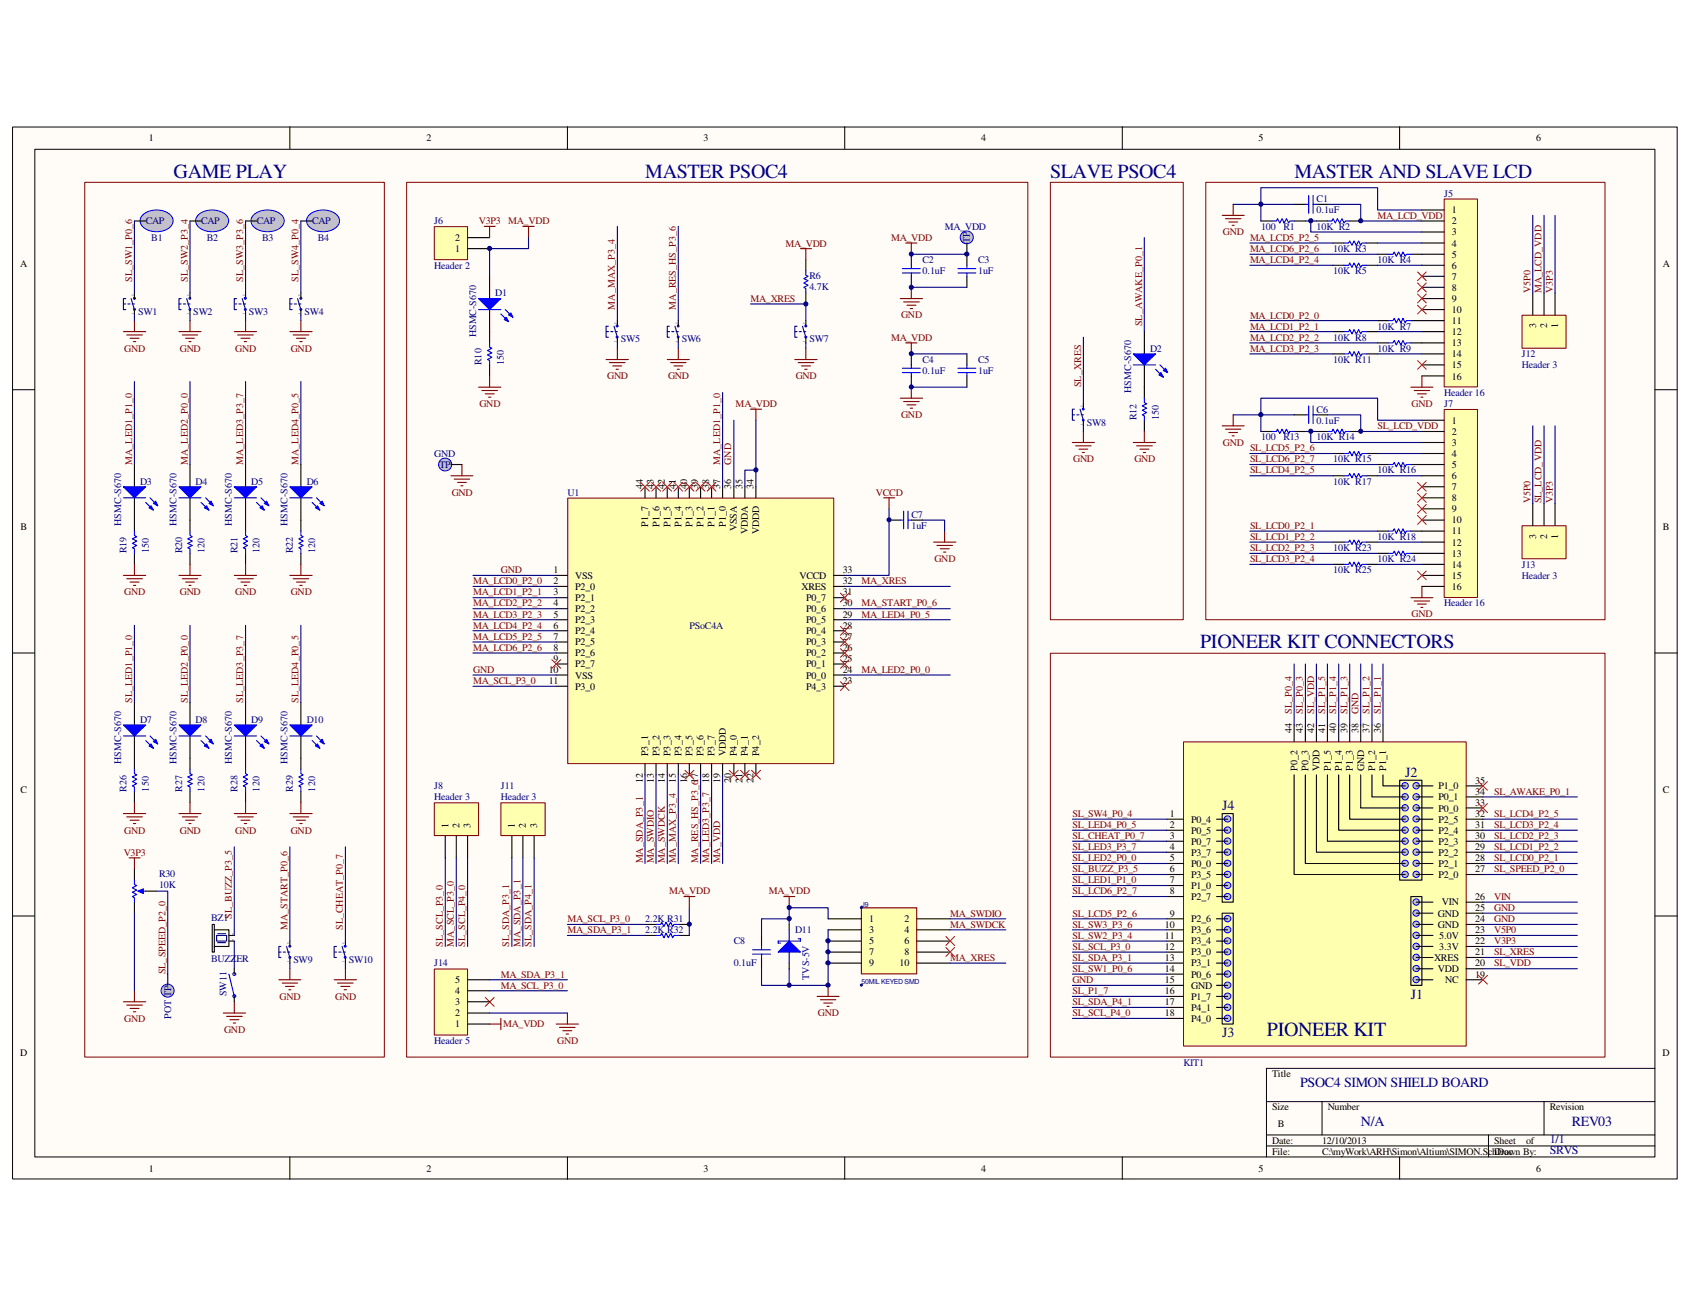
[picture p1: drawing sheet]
<svg xmlns="http://www.w3.org/2000/svg" width="279mm" height="216mm" viewBox="0 0 279 216" stroke-linecap="round" stroke-linejoin="round" font-family="sans-serif">
<defs><g id="words">
<g font-size="3.3" fill="#000080">
<text x="28.7" y="29.4">GAME PLAY</text>
<text x="106.6" y="29.4">MASTER PSOC4</text>
<text x="173.6" y="29.4">SLAVE PSOC4</text>
<text x="214" y="29.4">MASTER AND SLAVE LCD</text>
<text x="198.4" y="107.2">PIONEER KIT CONNECTORS</text>
<text x="209.4" y="171.3">PIONEER KIT</text>
</g>
<g font-size="2.3" fill="#000080">
<text x="232.3" y="128.5">J2</text>
<text x="202.1" y="134">J4</text>
<text x="233.3" y="165.1">J1</text>
<text x="202.1" y="171.5">J3</text>
<text x="214.9" y="179.7">PSOC4 SIMON SHIELD BOARD</text>
<text x="225" y="186.1">N/A</text>
<text x="259.8" y="186.1">REV03</text>
</g>
<g font-size="2" fill="#000080">
<text x="256.2" y="189">1/1</text>
<text x="256.2" y="190.8">SRVS</text>
</g>
<g font-size="1.7">
<text x="24.6" y="23.4">1</text>
<text x="70.5" y="23.4">2</text>
<text x="116.3" y="23.4">3</text>
<text x="162.2" y="23.4">4</text>
<text x="208.1" y="23.4">5</text>
<text x="254" y="23.4">6</text>
<text x="240" y="35.3">1</text>
<text x="75.2" y="41.7">1</text>
<text x="75.2" y="39.8">2</text>
<text x="240" y="37.1">2</text>
<text x="240" y="38.9">3</text>
<text x="240" y="40.8">4</text>
<text x="3.3" y="44.2">A</text>
<text x="240" y="42.6">5</text>
<text x="240" y="44.4">6</text>
<text x="240" y="46.2">7</text>
<text x="274.9" y="44.2">A</text>
<text x="240" y="48.1">8</text>
<text x="240" y="49.9">9</text>
<text x="240" y="51.7">10</text>
<text x="240" y="53.6">11</text>
<text x="240" y="55.4">12</text>
<text x="240" y="57.2">13</text>
<text x="240" y="59.1">14</text>
<text x="254" y="54.2" transform="rotate(-90 254 54.2)">3</text>
<text x="255.8" y="54.2" transform="rotate(-90 255.8 54.2)">2</text>
<text x="257.6" y="54.2" transform="rotate(-90 257.6 54.2)">1</text>
<text x="240" y="60.9">15</text>
<text x="240" y="62.7">16</text>
<text x="240" y="70.1">1</text>
<text x="240" y="71.9">2</text>
<text x="240" y="73.7">3</text>
<text x="240" y="75.6">4</text>
<text x="240" y="77.4">5</text>
<text x="106.3" y="80.9" transform="rotate(-90 106.3 80.9)">44</text>
<text x="108.1" y="80.9" transform="rotate(-90 108.1 80.9)">43</text>
<text x="109.9" y="80.9" transform="rotate(-90 109.9 80.9)">42</text>
<text x="111.8" y="80.9" transform="rotate(-90 111.8 80.9)">41</text>
<text x="113.6" y="80.9" transform="rotate(-90 113.6 80.9)">40</text>
<text x="115.4" y="80.9" transform="rotate(-90 115.4 80.9)">39</text>
<text x="117.3" y="80.9" transform="rotate(-90 117.3 80.9)">38</text>
<text x="119.1" y="80.9" transform="rotate(-90 119.1 80.9)">37</text>
<text x="120.9" y="80.9" transform="rotate(-90 120.9 80.9)">36</text>
<text x="122.8" y="80.9" transform="rotate(-90 122.8 80.9)">35</text>
<text x="124.6" y="80.9" transform="rotate(-90 124.6 80.9)">34</text>
<text x="240" y="79.2">6</text>
<text x="240" y="81">7</text>
<text x="240" y="82.9">8</text>
<text x="3.4" y="87.6">B</text>
<text x="107.1" y="87.1" transform="rotate(-90 107.1 87.1)">P1_7</text>
<text x="109" y="87.1" transform="rotate(-90 109 87.1)">P1_6</text>
<text x="110.8" y="87.1" transform="rotate(-90 110.8 87.1)">P1_5</text>
<text x="112.6" y="87.1" transform="rotate(-90 112.6 87.1)">P1_4</text>
<text x="114.5" y="87.1" transform="rotate(-90 114.5 87.1)">P1_3</text>
<text x="116.3" y="87.1" transform="rotate(-90 116.3 87.1)">P1_2</text>
<text x="118.2" y="87.1" transform="rotate(-90 118.2 87.1)">P1_1</text>
<text x="120" y="87.1" transform="rotate(-90 120 87.1)">P1_0</text>
<text x="121.8" y="87.8" transform="rotate(-90 121.8 87.8)">VSSA</text>
<text x="123.7" y="88.3" transform="rotate(-90 123.7 88.3)">VDDA</text>
<text x="125.5" y="88.3" transform="rotate(-90 125.5 88.3)">VDDD</text>
<text x="240" y="84.7">9</text>
<text x="240" y="86.5">10</text>
<text x="240" y="88.3">11</text>
<text x="254" y="89" transform="rotate(-90 254 89)">3</text>
<text x="255.8" y="89" transform="rotate(-90 255.8 89)">2</text>
<text x="257.6" y="89" transform="rotate(-90 257.6 89)">1</text>
<text x="274.9" y="87.6">B</text>
<text x="91.5" y="94.8">1</text>
<text x="95.1" y="95.7">VSS</text>
<text x="132.2" y="95.7">VCCD</text>
<text x="139.3" y="94.8">33</text>
<text x="240" y="90.2">12</text>
<text x="240" y="92">13</text>
<text x="240" y="93.9">14</text>
<text x="240" y="95.7">15</text>
<text x="91.5" y="96.6">2</text>
<text x="91.5" y="98.4">3</text>
<text x="91.5" y="100.2">4</text>
<text x="95.1" y="97.5">P2_0</text>
<text x="95.1" y="99.4">P2_1</text>
<text x="95.1" y="101.2">P2_2</text>
<text x="132.5" y="97.5">XRES</text>
<text x="133.3" y="101.2">P0_6</text>
<text x="133.3" y="99.4">P0_7</text>
<text x="139.3" y="100.2">30</text>
<text x="139.3" y="98.4">31</text>
<text x="139.3" y="96.6">32</text>
<text x="240" y="97.5">16</text>
<text x="91.5" y="102.1">5</text>
<text x="91.5" y="103.9">6</text>
<text x="91.5" y="105.7">7</text>
<text x="91.5" y="107.6">8</text>
<text x="95.1" y="103">P2_3</text>
<text x="95.1" y="104.9">P2_4</text>
<text x="95.1" y="106.7">P2_5</text>
<text x="133.3" y="106.7">P0_3</text>
<text x="133.3" y="104.9">P0_4</text>
<text x="133.3" y="103">P0_5</text>
<text x="139.3" y="107.6">26</text>
<text x="139.3" y="105.7">27</text>
<text x="139.3" y="103.9">28</text>
<text x="139.3" y="102.1">29</text>
<text x="90.7" y="111.3">10</text>
<text x="90.7" y="113.1">11</text>
<text x="91.5" y="109.4">9</text>
<text x="95.1" y="108.5">P2_6</text>
<text x="95.1" y="110.3">P2_7</text>
<text x="95.1" y="112.2">VSS</text>
<text x="133.3" y="112.2">P0_0</text>
<text x="133.3" y="110.3">P0_1</text>
<text x="133.3" y="108.5">P0_2</text>
<text x="139.3" y="113.1">23</text>
<text x="139.3" y="111.3">24</text>
<text x="139.3" y="109.4">25</text>
<text x="95.1" y="114">P3_0</text>
<text x="133.3" y="114">P4_3</text>
<text x="107.1" y="125" transform="rotate(-90 107.1 125)">P3_1</text>
<text x="109" y="125" transform="rotate(-90 109 125)">P3_2</text>
<text x="110.8" y="125" transform="rotate(-90 110.8 125)">P3_3</text>
<text x="112.6" y="125" transform="rotate(-90 112.6 125)">P3_4</text>
<text x="114.5" y="125" transform="rotate(-90 114.5 125)">P3_5</text>
<text x="116.3" y="125" transform="rotate(-90 116.3 125)">P3_6</text>
<text x="118.2" y="125" transform="rotate(-90 118.2 125)">P3_7</text>
<text x="120" y="125" transform="rotate(-90 120 125)">VDDD</text>
<text x="121.8" y="125" transform="rotate(-90 121.8 125)">P4_0</text>
<text x="123.7" y="125" transform="rotate(-90 123.7 125)">P4_1</text>
<text x="125.5" y="125" transform="rotate(-90 125.5 125)">P4_2</text>
<text x="213.6" y="121.2" transform="rotate(-90 213.6 121.2)">44</text>
<text x="215.4" y="121.2" transform="rotate(-90 215.4 121.2)">43</text>
<text x="217.3" y="121.2" transform="rotate(-90 217.3 121.2)">42</text>
<text x="219.1" y="121.2" transform="rotate(-90 219.1 121.2)">41</text>
<text x="220.9" y="121.2" transform="rotate(-90 220.9 121.2)">40</text>
<text x="222.8" y="121.2" transform="rotate(-90 222.8 121.2)">39</text>
<text x="224.6" y="121.2" transform="rotate(-90 224.6 121.2)">38</text>
<text x="226.4" y="121.2" transform="rotate(-90 226.4 121.2)">37</text>
<text x="228.3" y="121.2" transform="rotate(-90 228.3 121.2)">36</text>
<text x="3.4" y="131.1">C</text>
<text x="106.3" y="129.4" transform="rotate(-90 106.3 129.4)">12</text>
<text x="108.1" y="129.4" transform="rotate(-90 108.1 129.4)">13</text>
<text x="109.9" y="129.4" transform="rotate(-90 109.9 129.4)">14</text>
<text x="111.8" y="129.4" transform="rotate(-90 111.8 129.4)">15</text>
<text x="113.6" y="129.4" transform="rotate(-90 113.6 129.4)">16</text>
<text x="117.3" y="129.4" transform="rotate(-90 117.3 129.4)">18</text>
<text x="119.1" y="129.4" transform="rotate(-90 119.1 129.4)">19</text>
<text x="120.9" y="129.4" transform="rotate(-90 120.9 129.4)">20</text>
<text x="122.8" y="129.4" transform="rotate(-90 122.8 129.4)">21</text>
<text x="124.6" y="129.4" transform="rotate(-90 124.6 129.4)">22</text>
<text x="214.5" y="127.4" transform="rotate(-90 214.5 127.4)">P0_2</text>
<text x="216.3" y="127.4" transform="rotate(-90 216.3 127.4)">P0_3</text>
<text x="218.1" y="127.5" transform="rotate(-90 218.1 127.5)">VDD</text>
<text x="220" y="127.4" transform="rotate(-90 220 127.4)">P1_5</text>
<text x="221.8" y="127.4" transform="rotate(-90 221.8 127.4)">P1_4</text>
<text x="223.6" y="127.4" transform="rotate(-90 223.6 127.4)">P1_3</text>
<text x="225.5" y="127.5" transform="rotate(-90 225.5 127.5)">GND</text>
<text x="227.3" y="127.4" transform="rotate(-90 227.3 127.4)">P1_2</text>
<text x="229.2" y="127.4" transform="rotate(-90 229.2 127.4)">P1_1</text>
<text x="237.8" y="130.5">P1_0</text>
<text x="243.9" y="131.4">34</text>
<text x="243.9" y="129.6">35</text>
<text x="274.9" y="131.1">C</text>
<text x="74.1" y="136.9" transform="rotate(-90 74.1 136.9)">1</text>
<text x="75.9" y="136.9" transform="rotate(-90 75.9 136.9)">2</text>
<text x="77.8" y="136.9" transform="rotate(-90 77.8 136.9)">3</text>
<text x="85.1" y="136.9" transform="rotate(-90 85.1 136.9)">1</text>
<text x="87" y="136.9" transform="rotate(-90 87 136.9)">2</text>
<text x="88.8" y="136.9" transform="rotate(-90 88.8 136.9)">3</text>
<text x="193.4" y="135">1</text>
<text x="193.4" y="136.9">2</text>
<text x="196.9" y="136">P0_4</text>
<text x="196.9" y="137.8">P0_5</text>
<text x="237.8" y="137.8">P2_4</text>
<text x="237.8" y="136">P2_5</text>
<text x="237.8" y="134.2">P0_0</text>
<text x="237.8" y="132.3">P0_1</text>
<text x="243.9" y="136.9">31</text>
<text x="243.9" y="135">32</text>
<text x="243.9" y="133.2">33</text>
<text x="193.4" y="138.7">3</text>
<text x="193.4" y="140.5">4</text>
<text x="193.4" y="142.4">5</text>
<text x="196.9" y="139.6">P0_7</text>
<text x="196.9" y="141.5">P3_7</text>
<text x="196.9" y="143.3">P0_0</text>
<text x="237.8" y="143.3">P2_1</text>
<text x="237.8" y="141.5">P2_2</text>
<text x="237.8" y="139.6">P2_3</text>
<text x="243.9" y="142.4">28</text>
<text x="243.9" y="140.5">29</text>
<text x="243.9" y="138.7">30</text>
<text x="193.4" y="144.2">6</text>
<text x="193.4" y="146">7</text>
<text x="193.4" y="147.9">8</text>
<text x="196.9" y="145.1">P3_5</text>
<text x="196.9" y="147">P1_0</text>
<text x="196.9" y="148.8">P2_7</text>
<text x="237.8" y="145.1">P2_0</text>
<text x="238.4" y="149.7">VIN</text>
<text x="243.9" y="144.2">27</text>
<text x="243.9" y="148.8">26</text>
<text x="143.7" y="152.4">1</text>
<text x="143.7" y="154.3">3</text>
<text x="149.5" y="152.4">2</text>
<text x="149.5" y="154.3">4</text>
<text x="192.6" y="153.4">10</text>
<text x="192.6" y="155.2">11</text>
<text x="193.4" y="151.6">9</text>
<text x="196.9" y="152.4">P2_6</text>
<text x="196.9" y="154.3">P3_6</text>
<text x="237.7" y="153.4">GND</text>
<text x="237.7" y="151.6">GND</text>
<text x="238" y="155.2">5.0V</text>
<text x="243.9" y="154.3">23</text>
<text x="243.9" y="152.4">24</text>
<text x="243.9" y="150.6">25</text>
<text x="143.7" y="156.1">5</text>
<text x="143.7" y="157.9">7</text>
<text x="143.7" y="159.8">9</text>
<text x="148.7" y="159.8">10</text>
<text x="149.5" y="156.1">6</text>
<text x="149.5" y="157.9">8</text>
<text x="192.6" y="157">12</text>
<text x="192.6" y="158.9">13</text>
<text x="192.6" y="160.7">14</text>
<text x="196.9" y="156.1">P3_4</text>
<text x="196.9" y="157.9">P3_0</text>
<text x="196.9" y="159.8">P3_1</text>
<text x="196.9" y="161.6">P0_6</text>
<text x="237.1" y="158.9">XRES</text>
<text x="237.7" y="160.7">VDD</text>
<text x="238" y="157">3.3V</text>
<text x="243.9" y="161.6">19</text>
<text x="243.9" y="157.9">21</text>
<text x="243.9" y="156.1">22</text>
<text x="243.9" y="159.8">20</text>
<text x="75.2" y="166.2">3</text>
<text x="75.2" y="164.3">4</text>
<text x="75.2" y="162.5">5</text>
<text x="192.6" y="162.5">15</text>
<text x="192.6" y="164.3">16</text>
<text x="192.6" y="166.2">17</text>
<text x="196.9" y="163.4">GND</text>
<text x="196.9" y="165.3">P1_7</text>
<text x="196.9" y="167.1">P4_1</text>
<text x="238.9" y="162.5">NC</text>
<text x="75.2" y="169.8">1</text>
<text x="75.2" y="168">2</text>
<text x="192.6" y="168">18</text>
<text x="196.9" y="169">P4_0</text>
<text x="3.3" y="174.6">D</text>
<text x="210.3" y="178.1">Title</text>
<text x="274.9" y="174.6">D</text>
<text x="210.3" y="183.6">Size</text>
<text x="219.5" y="183.6">Number</text>
<text x="256.2" y="183.6">Revision</text>
<text x="210.3" y="189.1">Date:</text>
<text x="210.3" y="190.9">File:</text>
<text x="211.2" y="186.3">B</text>
<text x="218.6" y="189.1">12/10/2013</text>
<text x="218.6" y="190.9">C:\myWork\ARH\Simon\Altium\SIMON.SchDoc</text>
<text x="247" y="190.9">Drawn By:</text>
<text x="247" y="189.1">Sheet</text>
<text x="252.3" y="189.1">of</text>
<text x="24.6" y="193.7">1</text>
<text x="70.5" y="193.7">2</text>
<text x="116.3" y="193.7">3</text>
<text x="162.2" y="193.7">4</text>
<text x="208.1" y="193.7">5</text>
<text x="254" y="193.7">6</text>
</g>
<g font-size="1.7" fill="#000080">
<text x="217.7" y="35.3">0.1uF</text>
<text x="217.7" y="33.4">C1</text>
<text x="238.8" y="32.5">J5</text>
<text x="24.1" y="37.1">CAP</text>
<text x="25" y="39.8">B1</text>
<text x="33.3" y="37.1">CAP</text>
<text x="34.2" y="39.8">B2</text>
<text x="42.5" y="37.1">CAP</text>
<text x="43.3" y="39.8">B3</text>
<text x="51.6" y="37.1">CAP</text>
<text x="52.5" y="39.8">B4</text>
<text x="71.8" y="37.1">J6</text>
<text x="156.2" y="38">MA_VDD</text>
<text x="160.4" y="40.2" transform="rotate(-90 160.4 40.2)">TP</text>
<text x="208.5" y="38">100</text>
<text x="212.2" y="38">R1</text>
<text x="217.7" y="38">10K R2</text>
<text x="220.4" y="41.7">10K R3</text>
<text x="71.8" y="44.4">Header 2</text>
<text x="133.8" y="46.1">R6</text>
<text x="133.8" y="47.9">4.7K</text>
<text x="152.5" y="45.3">0.1uF</text>
<text x="152.5" y="43.5">C2</text>
<text x="161.7" y="45.3">1uF</text>
<text x="161.7" y="43.5">C3</text>
<text x="220.4" y="45.3">10K R5</text>
<text x="227.8" y="43.5">10K R4</text>
<text x="22.8" y="52">SW1</text>
<text x="32" y="52">SW2</text>
<text x="41.1" y="52">SW3</text>
<text x="50.3" y="52">SW4</text>
<text x="81.9" y="49">D1</text>
<text x="78.7" y="55.8" transform="rotate(-90 78.7 55.8)">HSMC-S670</text>
<text x="102.6" y="56.6">SW5</text>
<text x="112.7" y="56.6">SW6</text>
<text x="133.8" y="56.6">SW7</text>
<text x="152.5" y="60">C4</text>
<text x="161.7" y="60">C5</text>
<text x="190.2" y="58.2">D2</text>
<text x="220.4" y="56.3">10K R8</text>
<text x="220.4" y="60">10K R11</text>
<text x="227.8" y="54.5">10K R7</text>
<text x="227.8" y="58.2">10K R9</text>
<text x="251.6" y="59.1">J12</text>
<text x="79.6" y="60.4" transform="rotate(-90 79.6 60.4)">R10</text>
<text x="83.3" y="60.4" transform="rotate(-90 83.3 60.4)">150</text>
<text x="152.5" y="61.8">0.1uF</text>
<text x="161.7" y="61.8">1uF</text>
<text x="187" y="64.9" transform="rotate(-90 187 64.9)">HSMC-S670</text>
<text x="238.8" y="65.5">Header 16</text>
<text x="251.6" y="60.9">Header 3</text>
<text x="179.7" y="70.4">SW8</text>
<text x="187.9" y="69.5" transform="rotate(-90 187.9 69.5)">R12</text>
<text x="191.6" y="69.5" transform="rotate(-90 191.6 69.5)">150</text>
<text x="217.7" y="70.1">0.1uF</text>
<text x="217.7" y="68.2">C6</text>
<text x="238.8" y="67.3">J7</text>
<text x="71.8" y="75.6">GND</text>
<text x="72.6" y="77.4">TP</text>
<text x="208.5" y="72.8">100</text>
<text x="212.2" y="72.8">R13</text>
<text x="217.7" y="72.8">10K R14</text>
<text x="220.4" y="76.5">10K R15</text>
<text x="23.2" y="80.1">D3</text>
<text x="32.3" y="80.1">D4</text>
<text x="41.5" y="80.1">D5</text>
<text x="50.7" y="80.1">D6</text>
<text x="93.8" y="82">U1</text>
<text x="220.4" y="80.1">10K R17</text>
<text x="227.8" y="78.3">10K R16</text>
<text x="20" y="86.9" transform="rotate(-90 20 86.9)">HSMC-S670</text>
<text x="29.2" y="86.9" transform="rotate(-90 29.2 86.9)">HSMC-S670</text>
<text x="38.4" y="86.9" transform="rotate(-90 38.4 86.9)">HSMC-S670</text>
<text x="47.5" y="86.9" transform="rotate(-90 47.5 86.9)">HSMC-S670</text>
<text x="150.7" y="87.5">1uF</text>
<text x="150.7" y="85.6">C7</text>
<text x="227.8" y="89.3">10K R18</text>
<text x="20.9" y="91.5" transform="rotate(-90 20.9 91.5)">R19</text>
<text x="24.6" y="91.5" transform="rotate(-90 24.6 91.5)">150</text>
<text x="30.1" y="91.5" transform="rotate(-90 30.1 91.5)">R20</text>
<text x="33.8" y="91.5" transform="rotate(-90 33.8 91.5)">120</text>
<text x="39.3" y="91.5" transform="rotate(-90 39.3 91.5)">R21</text>
<text x="42.9" y="91.5" transform="rotate(-90 42.9 91.5)">120</text>
<text x="48.4" y="91.5" transform="rotate(-90 48.4 91.5)">R22</text>
<text x="52.1" y="91.5" transform="rotate(-90 52.1 91.5)">120</text>
<text x="220.4" y="91.1">10K R23</text>
<text x="220.4" y="94.8">10K R25</text>
<text x="227.8" y="92.9">10K R24</text>
<text x="251.6" y="93.9">J13</text>
<text x="251.6" y="95.7">Header 3</text>
<text x="238.8" y="100.2">Header 16</text>
<text x="114" y="103.9">PSoC4A</text>
<text x="23.2" y="119.5">D7</text>
<text x="32.3" y="119.5">D8</text>
<text x="41.5" y="119.5">D9</text>
<text x="50.7" y="119.5">D10</text>
<text x="20" y="126.3" transform="rotate(-90 20 126.3)">HSMC-S670</text>
<text x="20.9" y="130.9" transform="rotate(-90 20.9 130.9)">R26</text>
<text x="24.6" y="130.9" transform="rotate(-90 24.6 130.9)">150</text>
<text x="29.2" y="126.3" transform="rotate(-90 29.2 126.3)">HSMC-S670</text>
<text x="30.1" y="130.9" transform="rotate(-90 30.1 130.9)">R27</text>
<text x="33.8" y="130.9" transform="rotate(-90 33.8 130.9)">120</text>
<text x="38.4" y="126.3" transform="rotate(-90 38.4 126.3)">HSMC-S670</text>
<text x="39.3" y="130.9" transform="rotate(-90 39.3 130.9)">R28</text>
<text x="42.9" y="130.9" transform="rotate(-90 42.9 130.9)">120</text>
<text x="47.5" y="126.3" transform="rotate(-90 47.5 126.3)">HSMC-S670</text>
<text x="48.4" y="130.9" transform="rotate(-90 48.4 130.9)">R29</text>
<text x="52.1" y="130.9" transform="rotate(-90 52.1 130.9)">120</text>
<text x="71.8" y="130.5">J8</text>
<text x="82.8" y="130.5">J11</text>
<text x="71.8" y="132.3">Header 3</text>
<text x="82.8" y="132.3">Header 3</text>
<text x="26.3" y="146.8">10K</text>
<text x="26.3" y="144.9">R30</text>
<text x="34.9" y="152.3">BZ1</text>
<text x="106.6" y="152.4">2.2K R31</text>
<text x="106.6" y="154.3">2.2K R32</text>
<text x="131.4" y="154.3">D11</text>
<text x="34.9" y="159.1">BUZZER</text>
<text x="48.5" y="159.2">SW9</text>
<text x="57.7" y="159.2">SW10</text>
<text x="71.8" y="159.8">J14</text>
<text x="121.3" y="159.8">0.1uF</text>
<text x="121.3" y="156.1">C8</text>
<text x="133.8" y="162" transform="rotate(-90 133.8 162)">TVS-5V</text>
<text x="37.4" y="164.7" transform="rotate(-90 37.4 164.7)">SW11</text>
<text x="28.3" y="168.4" transform="rotate(-90 28.3 168.4)">POT TP</text>
<text x="71.8" y="172.6">Header 5</text>
<text x="195.7" y="176.3">KIT1</text>
</g>
<g font-size="1.7" fill="#800000">
<text x="79.2" y="37.1">V3P3</text>
<text x="84" y="37.1">MA_VDD</text>
<text x="129.9" y="40.8">MA_VDD</text>
<text x="147.3" y="39.8">MA_VDD</text>
<text x="202.2" y="38.9">GND</text>
<text x="206.7" y="39.8">MA_LCD5_P2_5</text>
<text x="206.7" y="41.7">MA_LCD6_P2_6</text>
<text x="227.8" y="36.2">MA_LCD_VDD</text>
<text x="21.8" y="46.6" transform="rotate(-90 21.8 46.6)">SL_SW1_P0_6</text>
<text x="31" y="46.6" transform="rotate(-90 31 46.6)">SL_SW2_P3_4</text>
<text x="40.2" y="46.6" transform="rotate(-90 40.2 46.6)">SL_SW3_P3_6</text>
<text x="49.4" y="46.6" transform="rotate(-90 49.4 46.6)">SL_SW4_P0_4</text>
<text x="206.7" y="43.5">MA_LCD4_P2_4</text>
<text x="101.6" y="51.2" transform="rotate(-90 101.6 51.2)">MA_MAX_P3_4</text>
<text x="111.8" y="51.2" transform="rotate(-90 111.8 51.2)">MA_RES_HS_P3_6</text>
<text x="124.1" y="49.9">MA_XRES</text>
<text x="149" y="52.6">GND</text>
<text x="188.8" y="53.9" transform="rotate(-90 188.8 53.9)">SL_AWAKE_P0_1</text>
<text x="206.7" y="52.7">MA_LCD0_P2_0</text>
<text x="253" y="48.4" transform="rotate(-90 253 48.4)">V5P0</text>
<text x="254.8" y="48.4" transform="rotate(-90 254.8 48.4)">MA_LCD_VDD</text>
<text x="256.7" y="48.4" transform="rotate(-90 256.7 48.4)">V3P3</text>
<text x="20.5" y="58.1">GND</text>
<text x="29.7" y="58.1">GND</text>
<text x="38.9" y="58.1">GND</text>
<text x="48.1" y="58.1">GND</text>
<text x="147.3" y="56.3">MA_VDD</text>
<text x="206.7" y="54.5">MA_LCD1_P2_1</text>
<text x="206.7" y="56.3">MA_LCD2_P2_2</text>
<text x="206.7" y="58.2">MA_LCD3_P2_3</text>
<text x="100.4" y="62.7">GND</text>
<text x="110.4" y="62.7">GND</text>
<text x="131.6" y="62.7">GND</text>
<text x="178.7" y="64" transform="rotate(-90 178.7 64)">SL_XRES</text>
<text x="79.2" y="67.3">GND</text>
<text x="121.6" y="67.3">MA_VDD</text>
<text x="149" y="69.1">GND</text>
<text x="227.8" y="71">SL_LCD_VDD</text>
<text x="233.4" y="67.3">GND</text>
<text x="21.8" y="76.8" transform="rotate(-90 21.8 76.8)">MA_LED1_P1_0</text>
<text x="31" y="76.8" transform="rotate(-90 31 76.8)">MA_LED2_P0_0</text>
<text x="40.2" y="76.8" transform="rotate(-90 40.2 76.8)">MA_LED3_P3_7</text>
<text x="49.4" y="76.8" transform="rotate(-90 49.4 76.8)">MA_LED4_P0_5</text>
<text x="119.1" y="76.8" transform="rotate(-90 119.1 76.8)">MA_LED1_P1_0</text>
<text x="120.9" y="76.8" transform="rotate(-90 120.9 76.8)">GND</text>
<text x="177.4" y="76.5">GND</text>
<text x="187.5" y="76.5">GND</text>
<text x="202.2" y="73.7">GND</text>
<text x="206.7" y="74.6">SL_LCD5_P2_6</text>
<text x="206.7" y="76.5">SL_LCD6_P2_7</text>
<text x="74.7" y="81.9">GND</text>
<text x="144.8" y="82">VCCD</text>
<text x="206.7" y="78.3">SL_LCD4_P2_5</text>
<text x="253" y="83.2" transform="rotate(-90 253 83.2)">V5P0</text>
<text x="254.8" y="83.2" transform="rotate(-90 254.8 83.2)">SL_LCD_VDD</text>
<text x="256.7" y="83.2" transform="rotate(-90 256.7 83.2)">V3P3</text>
<text x="206.7" y="87.5">SL_LCD0_P2_1</text>
<text x="206.7" y="89.3">SL_LCD1_P2_2</text>
<text x="82.8" y="94.8">GND</text>
<text x="154.5" y="92.9">GND</text>
<text x="206.7" y="91.1">SL_LCD2_P2_3</text>
<text x="206.7" y="92.9">SL_LCD3_P2_4</text>
<text x="20.5" y="98.4">GND</text>
<text x="29.7" y="98.4">GND</text>
<text x="38.9" y="98.4">GND</text>
<text x="48.1" y="98.4">GND</text>
<text x="78.2" y="96.6">MA_LCD0_P2_0</text>
<text x="78.2" y="98.4">MA_LCD1_P2_1</text>
<text x="78.2" y="100.2">MA_LCD2_P2_2</text>
<text x="142.5" y="100.2">MA_START_P0_6</text>
<text x="142.5" y="96.6">MA_XRES</text>
<text x="78.2" y="102.1">MA_LCD3_P2_3</text>
<text x="78.2" y="103.9">MA_LCD4_P2_4</text>
<text x="78.2" y="105.7">MA_LCD5_P2_5</text>
<text x="78.2" y="107.6">MA_LCD6_P2_6</text>
<text x="142.5" y="102.1">MA_LED4_P0_5</text>
<text x="233.4" y="102.1">GND</text>
<text x="78.2" y="113.1">MA_SCL_P3_0</text>
<text x="78.2" y="111.3">GND</text>
<text x="142.5" y="111.3">MA_LED2_P0_0</text>
<text x="21.8" y="116.2" transform="rotate(-90 21.8 116.2)">SL_LED1_P1_0</text>
<text x="31" y="116.2" transform="rotate(-90 31 116.2)">SL_LED2_P0_0</text>
<text x="40.2" y="116.2" transform="rotate(-90 40.2 116.2)">SL_LED3_P3_7</text>
<text x="49.4" y="116.2" transform="rotate(-90 49.4 116.2)">SL_LED4_P0_5</text>
<text x="213.6" y="118" transform="rotate(-90 213.6 118)">SL_P0_4</text>
<text x="215.4" y="118" transform="rotate(-90 215.4 118)">SL_P0_3</text>
<text x="217.3" y="118" transform="rotate(-90 217.3 118)">SL_VDD</text>
<text x="219.1" y="118" transform="rotate(-90 219.1 118)">SL_P1_5</text>
<text x="220.9" y="118" transform="rotate(-90 220.9 118)">SL_P1_4</text>
<text x="222.8" y="118" transform="rotate(-90 222.8 118)">SL_P1_3</text>
<text x="224.6" y="118" transform="rotate(-90 224.6 118)">GND</text>
<text x="226.4" y="118" transform="rotate(-90 226.4 118)">SL_P1_2</text>
<text x="228.3" y="118" transform="rotate(-90 228.3 118)">SL_P1_1</text>
<text x="247" y="131.4">SL_AWAKE_P0_1</text>
<text x="20.5" y="137.8">GND</text>
<text x="29.7" y="137.8">GND</text>
<text x="38.9" y="137.8">GND</text>
<text x="48.1" y="137.8">GND</text>
<text x="177.3" y="135">SL_SW4_P0_4</text>
<text x="177.3" y="136.9">SL_LED4_P0_5</text>
<text x="247" y="136.9">SL_LCD3_P2_4</text>
<text x="247" y="135">SL_LCD4_P2_5</text>
<text x="20.4" y="141.5">V3P3</text>
<text x="106.3" y="142.7" transform="rotate(-90 106.3 142.7)">MA_SDA_P3_1</text>
<text x="108.1" y="142.7" transform="rotate(-90 108.1 142.7)">MA_SWDIO</text>
<text x="109.9" y="142.7" transform="rotate(-90 109.9 142.7)">MA_SWDCK</text>
<text x="111.8" y="142.7" transform="rotate(-90 111.8 142.7)">MA_MAX_P3_4</text>
<text x="115.4" y="142.7" transform="rotate(-90 115.4 142.7)">MA_RES_HS_P3_617</text>
<text x="117.3" y="142.7" transform="rotate(-90 117.3 142.7)">MA_LED3_P3_7</text>
<text x="119.1" y="142.7" transform="rotate(-90 119.1 142.7)">MA_VDD</text>
<text x="177.3" y="138.7">SL_CHEAT_P0_7</text>
<text x="177.3" y="140.5">SL_LED3_P3_7</text>
<text x="177.3" y="142.4">SL_LED2_P0_0</text>
<text x="247" y="142.4">SL_LCD0_P2_1</text>
<text x="247" y="140.5">SL_LCD1_P2_2</text>
<text x="247" y="138.7">SL_LCD2_P2_3</text>
<text x="110.6" y="147.9">MA_VDD</text>
<text x="127.1" y="147.9">MA_VDD</text>
<text x="177.3" y="146">SL_LED1_P1_0</text>
<text x="177.3" y="144.2">SL_BUZZ_P3_5</text>
<text x="177.3" y="147.9">SL_LCD6_P2_7</text>
<text x="247" y="144.2">SL_SPEED_P2_0</text>
<text x="247" y="148.8">VIN</text>
<text x="38.4" y="151.9" transform="rotate(-90 38.4 151.9)">SL_BUZZ_P3_5</text>
<text x="47.5" y="153.8" transform="rotate(-90 47.5 153.8)">MA_START_P0_6</text>
<text x="56.7" y="153.8" transform="rotate(-90 56.7 153.8)">SL_CHEAT_P0_7</text>
<text x="93.8" y="152.4">MA_SCL_P3_0</text>
<text x="93.8" y="154.3">MA_SDA_P3_1</text>
<text x="157.1" y="151.6">MA_SWDIO</text>
<text x="157.1" y="153.4">MA_SWDCK</text>
<text x="177.3" y="151.6">SL_LCD5_P2_6</text>
<text x="177.3" y="153.4">SL_SW3_P3_6</text>
<text x="177.3" y="155.2">SL_SW2_P3_4</text>
<text x="247" y="150.6">GND</text>
<text x="247" y="152.4">GND</text>
<text x="247" y="154.3">V5P0</text>
<text x="27.3" y="161.1" transform="rotate(-90 27.3 161.1)">SL_SPEED_P2_0</text>
<text x="73.2" y="156.5" transform="rotate(-90 73.2 156.5)">SL_SCL_P3_0</text>
<text x="75.1" y="156.5" transform="rotate(-90 75.1 156.5)">MA_SCL_P3_0</text>
<text x="76.9" y="156.5" transform="rotate(-90 76.9 156.5)">SL_SCL_P4_0</text>
<text x="82.8" y="161.6">MA_SDA_P3_1</text>
<text x="84.2" y="156.5" transform="rotate(-90 84.2 156.5)">SL_SDA_P3_1</text>
<text x="86.1" y="156.5" transform="rotate(-90 86.1 156.5)">MA_SDA_P3_1</text>
<text x="87.9" y="156.5" transform="rotate(-90 87.9 156.5)">SL_SDA_P4_1</text>
<text x="157.1" y="158.9">MA_XRES</text>
<text x="177.3" y="157">SL_SCL_P3_0</text>
<text x="177.3" y="158.9">SL_SDA_P3_1</text>
<text x="177.3" y="160.7">SL_SW1_P0_6</text>
<text x="247" y="156.1">V3P3</text>
<text x="247" y="157.9">SL_XRES</text>
<text x="247" y="159.8">SL_VDD</text>
<text x="46.2" y="165.3">GND</text>
<text x="55.4" y="165.3">GND</text>
<text x="82.8" y="163.4">MA_SCL_P3_0</text>
<text x="177.3" y="162.5">GND</text>
<text x="177.3" y="166.2">SL_SDA_P4_1</text>
<text x="177.3" y="164.3">SL_P1_7</text>
<text x="20.5" y="168.9">GND</text>
<text x="37.1" y="170.7">GND</text>
<text x="83.2" y="169.8">MA_VDD</text>
<text x="92.1" y="172.6">GND</text>
<text x="135.2" y="168">GND</text>
<text x="177.3" y="168">SL_SCL_P4_0</text>
</g>
<g font-size="1.1" fill="#000080">
<text x="142.5" y="149.9">J9</text>
<text x="142.5" y="162.7">50MIL KEYED SMD</text>
</g>
<g font-size=".5" fill="#000080">
<text x="22.1" y="51.9" transform="rotate(-90 22.1 51.9)">1</text>
<text x="22.1" y="49" transform="rotate(-90 22.1 49)">2</text>
<text x="31.3" y="51.9" transform="rotate(-90 31.3 51.9)">1</text>
<text x="31.3" y="49" transform="rotate(-90 31.3 49)">2</text>
<text x="40.5" y="51.9" transform="rotate(-90 40.5 51.9)">1</text>
<text x="40.5" y="49" transform="rotate(-90 40.5 49)">2</text>
<text x="49.7" y="51.9" transform="rotate(-90 49.7 51.9)">1</text>
<text x="49.7" y="49" transform="rotate(-90 49.7 49)">2</text>
<text x="101.9" y="53.6" transform="rotate(-90 101.9 53.6)">2</text>
<text x="112.1" y="53.6" transform="rotate(-90 112.1 53.6)">2</text>
<text x="133.1" y="53.6" transform="rotate(-90 133.1 53.6)">2</text>
<text x="101.9" y="56.5" transform="rotate(-90 101.9 56.5)">1</text>
<text x="112.1" y="56.5" transform="rotate(-90 112.1 56.5)">1</text>
<text x="133.1" y="56.5" transform="rotate(-90 133.1 56.5)">1</text>
<text x="179" y="70.2" transform="rotate(-90 179 70.2)">1</text>
<text x="179" y="67.3" transform="rotate(-90 179 67.3)">2</text>
<text x="38.4" y="154.6">1</text>
<text x="38.4" y="155.5">2</text>
<text x="47.8" y="159" transform="rotate(-90 47.8 159)">1</text>
<text x="47.8" y="156.1" transform="rotate(-90 47.8 156.1)">2</text>
<text x="57" y="159" transform="rotate(-90 57 159)">1</text>
<text x="57" y="156.1" transform="rotate(-90 57 156.1)">2</text>
</g>
</g></defs>
<path d="M2.1 21h275.2v173.9h-275.2z" fill="#fffcf8"/>
<path d="M2.1 21h275.2v173.9h-275.2z" fill="none" stroke="#000" stroke-width=".17"/>
<path d="M5.8 24.7h267.8v166.6h-267.8z" fill="#fffcf8"/>
<g fill="none" stroke="#000" stroke-width=".17">
<path d="M5.8 24.7h267.8v166.6h-267.8zM47.9 21v3.6M93.8 21v3.6M139.7 21v3.6M185.5 21v3.6M231.4 21v3.6M2.1 64.4h3.6M273.6 64.4h3.7M2.1 107.9h3.6M273.6 107.9h3.7M2.1 151.4h3.6M273.6 151.4h3.7"/>
<path d="M273.6 176.6h-64.2v14.7M47.9 191.3v3.6M93.8 191.3v3.6M139.7 191.3v3.6M185.5 191.3v3.6M209.4 182.1h64.2M209.4 187.6h64.2M209.4 189.4h64.2M218.6 182.1v5.5M231.4 191.3v3.6M246.1 187.6v3.7M255.3 182.1v5.5"/>
</g>
<path d="M93.9 82.4h43.9v43.8h-43.9z" fill="#ffffb0"/>
<path d="M93.9 82.3h43.9v43.9h-43.9z" fill="none" stroke="#800000" stroke-width=".17"/>
<g fill="none" stroke="#000" stroke-width=".18">
<path d="M150.7 42v1.9M150.7 45.7v1.8M150.7 58.5v1.8M159.9 42v1.9M159.9 45.7v1.8M159.9 58.5v1.8M150.7 62.1v1.9M159.9 62.1v1.9M91.9 95.1h1.9M91.9 96.9h1.9M91.9 98.8h1.9M106.6 80.5v1.8"/>
<path d="M108.5 80.5v1.8M110.3 80.5v1.8M112.1 80.5v1.8M114 80.5v1.8M115.8 80.5v1.8M117.6 80.5v1.8M119.5 80.5v1.8M121.3 80.5v1.8M123.1 80.5v1.8M125 80.5v1.8M137.8 95.1h1.9M137.8 96.9h1.9"/>
<path d="M137.8 98.8h1.9M147 86h1.8M150.7 86h1.8M91.9 100.6h1.9M91.9 102.4h1.9M91.9 104.3h1.9M91.9 106.1h1.9M91.9 107.9h1.9M91.9 109.8h1.9M91.9 111.6h1.9M91.9 113.5h1.9M137.8 100.6h1.9"/>
<path d="M137.8 102.4h1.9M137.8 104.3h1.9M137.8 106.1h1.9M137.8 107.9h1.9M137.8 109.8h1.9M137.8 111.6h1.9M137.8 113.5h1.9M106.6 126.2v1.9M108.5 126.2v1.9M110.3 126.2v1.9M112.1 126.2v1.9M114 126.2v1.9"/>
<path d="M115.8 126.2v1.9M117.6 126.2v1.9M119.5 126.2v1.9M121.3 126.2v1.9M123.1 126.2v1.9M125 126.2v1.9"/>
</g>
<g fill="none" stroke="#000080" stroke-width=".18">
<path d="M150.7 42h9.2M150.7 47.5h9.2M150.7 58.5h9.2M119.5 64.9v15.6M121.3 69.5v11M150.7 64h9.2M78.2 96.9h13.7M78.2 98.8h13.7M139.7 96.9h17.4M78.2 100.6h13.7M78.2 102.4h13.7M78.2 104.3h13.7"/>
<path d="M78.2 106.1h13.7M78.2 107.9h13.7M78.2 113.5h13.7M78.2 111.6h13.7M139.7 100.6h17.4M139.7 102.4h17.4M139.7 111.6h17.4M106.6 128.1v14.6M108.5 128.1v14.6M110.3 128.1v14.6M112.1 128.1v14.6M115.8 128.1v14.6"/>
<path d="M117.6 128.1v14.6M119.5 128.1v14.6"/>
</g>
<g fill="none" stroke="#800000" stroke-width=".18">
<path d="M148.8 49.4h3.7M149.4 49.9h2.6M149.7 40.2h1.9M149.7 56.7h1.9M149.9 50.5h1.5M150.5 51h.4M150.7 40.2v1.8M150.7 47.5v1.9M150.7 56.7v1.8M124.1 67.6h1.8M125 67.6v1.9M148.8 65.8h3.7"/>
<path d="M149.4 66.4h2.6M149.9 66.9h1.5M150.5 67.5h.4M150.7 64v1.8M146.1 82.3h1.8M147 82.3v1.8M154.3 89.6h3.7M154.9 90.2h2.6M155.4 90.7h1.5M156 91.3h.4M156.2 87.8v1.8"/>
</g>
<g fill="none" stroke="#00f" stroke-width=".18">
<path d="M149.2 45.1h2.9M149.2 44.4h2.9M150.7 43.9v.5M150.7 45.1v.6M158.4 45.1h2.9M158.4 44.4h2.9M159.9 43.9v.5M159.9 45.1v.6M149.2 61.6h2.9M149.2 60.9h2.9M150.7 60.3v.6M150.7 61.6v.5"/>
<path d="M158.4 61.6h2.9M158.4 60.9h2.9M159.9 60.3v.6M159.9 61.6v.5M148.8 86h.6M149.4 84.5v2.9M150.1 84.5v2.9M150.1 86h.6"/>
</g>
<circle cx="159.8" cy="39.2" r="1.07" fill="#c0c0c0"/>
<circle cx="159.8" cy="39.2" r="1.07" fill="none" stroke="#00f" stroke-width=".17"/>
<path d="M159.9 40.2v1.8" fill="none" stroke="#000" stroke-width=".18"/>
<path d="M147 84.1v11h-7.3M152.5 86h3.7v1.8" fill="none" stroke="#000080" stroke-width=".18"/>
<path d="M67.2 30.1h102.7v144.7h-102.7z" fill="none" stroke="#800000" stroke-width=".17"/>
<path d="M23.5 35.6a3.6 3.6 0 0 1 4.7 0 1.53 1.53 0 0 1-.9 2.5 3.2 3.2 0 0 1-4.1-1.2v-.4l.1-.5z" fill-rule="evenodd" fill="#c0c0c0"/>
<path d="M23.5 35.6a3.6 3.6 0 0 1 4.7 0 1.53 1.53 0 0 1-.9 2.5 3.2 3.2 0 0 1-4.1-1.2v-.4l.1-.5z" fill="none" stroke="#00f" stroke-width=".17"/>
<path d="M22.2 36.5h1.9" fill="none" stroke="#000" stroke-width=".18"/>
<path d="M14 30.1h49.5v144.7h-49.5z" fill="none" stroke="#800000" stroke-width=".17"/>
<path d="M20.4 54.8h3.7M21 55.4h2.5M21.5 55.9h1.5M22.1 56.5h.3M22.2 53v1.8" fill="none" stroke="#800000" stroke-width=".18"/>
<path d="M22.2 36.5v11.9" fill="none" stroke="#000080" stroke-width=".18"/>
<path d="M32.7 35.6a3.6 3.6 0 0 1 4.7 0 1.44 1.44 0 0 1-.6 2.3 3.3 3.3 0 0 1-4.4-.9l-.1-.5 .1-.5z" fill-rule="evenodd" fill="#c0c0c0"/>
<path d="M32.7 35.6a3.6 3.6 0 0 1 4.7 0 1.44 1.44 0 0 1-.6 2.3 3.3 3.3 0 0 1-4.4-.9l-.1-.5 .1-.5z" fill="none" stroke="#00f" stroke-width=".17"/>
<path d="M31.4 36.5h1.8" fill="none" stroke="#000" stroke-width=".18"/>
<path d="M29.6 54.8h3.6M30.1 55.4h2.6M30.7 55.9h1.4M31.2 56.5h.4M31.4 53v1.8" fill="none" stroke="#800000" stroke-width=".18"/>
<path d="M31.4 36.5v11.9" fill="none" stroke="#000080" stroke-width=".18"/>
<path d="M41.9 35.6a3.6 3.6 0 0 1 4.7 0 1.44 1.44 0 0 1-.6 2.3 3.6 3.6 0 0 1-4.2-.6 1.27 1.27 0 0 1 .1-1.7z" fill-rule="evenodd" fill="#c0c0c0"/>
<path d="M41.9 35.6a3.6 3.6 0 0 1 4.7 0 1.44 1.44 0 0 1-.6 2.3 3.6 3.6 0 0 1-4.2-.6 1.27 1.27 0 0 1 .1-1.7z" fill="none" stroke="#00f" stroke-width=".17"/>
<path d="M40.6 36.5h1.8" fill="none" stroke="#000" stroke-width=".18"/>
<path d="M38.7 54.8h3.7M39.3 55.4h2.6M39.8 55.9h1.5M40.4 56.5h.4M40.6 53v1.8" fill="none" stroke="#800000" stroke-width=".18"/>
<path d="M40.6 36.5v11.9" fill="none" stroke="#000080" stroke-width=".18"/>
<path d="M51 35.6a3.6 3.6 0 0 1 4.8 0 1.53 1.53 0 0 1-1 2.5 3.2 3.2 0 0 1-4.1-1.2v-.4l.1-.5z" fill-rule="evenodd" fill="#c0c0c0"/>
<path d="M51 35.6a3.6 3.6 0 0 1 4.8 0 1.53 1.53 0 0 1-1 2.5 3.2 3.2 0 0 1-4.1-1.2v-.4l.1-.5z" fill="none" stroke="#00f" stroke-width=".17"/>
<g fill="none" stroke="#000" stroke-width=".18">
<path d="M49.7 36.5h1.9M22.2 86v1.8M22.2 91.5v1.8M31.4 86v1.8M31.4 91.5v1.8M40.6 86v1.8M40.6 91.5v1.8M49.7 86v1.8M49.7 91.5v1.8M22.2 125.3v1.9M22.2 130.9v1.8M31.4 125.3v1.9"/>
<path d="M31.4 130.9v1.8M40.6 125.3v1.9M40.6 130.9v1.8M49.7 125.3v1.9M49.7 130.9v1.8M22.2 143.6v1.9M22.2 149.1v1.9"/>
</g>
<g fill="none" stroke="#800000" stroke-width=".18">
<path d="M47.9 54.8h3.7M48.5 55.4h2.6M49 55.9h1.5M49.6 56.5h.4M49.7 53v1.8M20.4 95.1h3.7M21 95.7h2.5M21.5 96.2h1.5M22.1 96.8h.3M22.2 93.3v1.8M29.6 95.1h3.6M30.1 95.7h2.6"/>
<path d="M30.7 96.2h1.4M31.2 96.8h.4M31.4 93.3v1.8M38.7 95.1h3.7M39.3 95.7h2.6M39.8 96.2h1.5M40.4 96.8h.4M40.6 93.3v1.8M47.9 95.1h3.7M48.5 95.7h2.6M49 96.2h1.5M49.6 96.8h.4"/>
<path d="M49.7 93.3v1.8M20.4 134.5h3.7M21 135h2.5M21.5 135.6h1.5M22.1 136.1h.3M22.2 132.7v1.8M29.6 134.5h3.6M30.1 135h2.6M30.7 135.6h1.4M31.2 136.1h.4M31.4 132.7v1.8M38.7 134.5h3.7"/>
<path d="M39.3 135h2.6M39.8 135.6h1.5M40.4 136.1h.4M40.6 132.7v1.8M47.9 134.5h3.7M48.5 135h2.6M49 135.6h1.5M49.6 136.1h.4M49.7 132.7v1.8"/>
</g>
<path d="M49.7 36.5v11.9M22.2 63.1v13.7M31.4 63.1v13.7M40.6 63.1v13.7M22.2 103.4v12.8M31.4 103.4v12.8M40.6 103.4v12.8M49.7 103.4v12.8" fill="none" stroke="#000080" stroke-width=".18"/>
<path d="M22.2 87.8v.7l.4 .2-.7 .4 .7 .4-.7 .3 .7 .4-.7 .4 .3 .1v.8M31.4 87.8v.7l.4 .2-.8 .4 .8 .4-.8 .3 .8 .4-.8 .4 .4 .1v.8M40.6 87.8v.7l.3 .2-.7 .4 .7 .4-.7 .3 .7 .4-.7 .4 .4 .1v.8M49.7 87.8v.7l.4 .2-.7 .4 .7 .4-.7 .3 .7 .4-.7 .4 .3 .1v.8M22.2 127.2v.7l.4 .2-.7 .3 .7 .4-.7 .4 .7 .3-.7 .4 .3 .2v.8M31.4 127.2v.7l.4 .2-.8 .3 .8 .4-.8 .4 .8 .3-.8 .4 .4 .2v.8M40.6 127.2v.7l.3 .2-.7 .3 .7 .4-.7 .4 .7 .3-.7 .4 .4 .2v.8M49.7 127.2v.7l.4 .2-.7 .3 .7 .4-.7 .4 .7 .3-.7 .4 .3 .2v.8M23.2 147.3h.9" fill="none" stroke="#00f" stroke-width=".18"/>
<path d="M22.8 147.3l.9-.4v.8z" fill="#00f"/>
<path d="M22.2 145.5v.7l.4 .2-.7 .4 .7 .4-.7 .3 .7 .4-.7 .3 .3 .2v.7M22.8 147.3l.9-.4v.8z" fill="none" stroke="#00f" stroke-width=".18"/>
<path d="M24.1 147.3h1.8M35.1 152.8h.3v4.6h-.3zM35.4 153.7h2.4v2.8h-2.4M37.8 154.6h.9M37.8 155.6h.9" fill="none" stroke="#000" stroke-width=".18"/>
<g fill="none" stroke="#800000" stroke-width=".18">
<path d="M21.3 141.8h1.9M22.2 141.8v1.8M20.4 165.6h3.7M21 166.2h2.5M21.5 166.7h1.5M22.1 167.3h.3M22.2 163.8v1.8M36.9 167.5h3.7M37.5 168h2.5M38 168.6h1.5M38.6 169.1h.3M38.7 165.6v1.9"/>
<path d="M46.1 162h3.6M46.7 162.5h2.5M47.2 163.1h1.4M47.8 163.6h.3M47.9 160.1v1.9M55.2 162h3.7M55.8 162.5h2.6M56.3 163.1h1.5M56.9 163.6h.4M57.1 160.1v1.9"/>
</g>
<path d="M35.8 154.6h1.7v1h-1.7zM36 154.3h1.3M36 155.8h1.3" fill="none" stroke="#11037f" stroke-width=".18"/>
<path d="M49.7 63.1v13.7M125 77.7h-1.9v2.8M125 69.5v11M78.2 95.1h13.7M38.7 140v14.6M47.9 140v15.6M57.1 140v15.6M38.7 155.6v4.5" fill="none" stroke="#000080" stroke-width=".18"/>
<path d="M71.8 37.5h5.5v5.4h-5.5z" fill="#ffffb0"/>
<path d="M71.8 37.5h5.5v5.4h-5.5z" fill="none" stroke="#800000" stroke-width=".17"/>
<path d="M77.3 39.3h3.6M77.3 41.1h3.6M80.9 45.7v3.7M80.9 51.2v3.6" fill="none" stroke="#000" stroke-width=".18"/>
<path d="M80.1 37.4h1.8M80.9 37.4v1.9" fill="none" stroke="#800000" stroke-width=".18"/>
<path d="M79.1 49.4h3.7l-1.9 1.8z" fill="#00f"/>
<path d="M79.1 49.4h3.7l-1.9 1.8zM82.8 51.9l1.3 1.3M83.5 51.2l1.3 1.3" fill="none" stroke="#00f" stroke-width=".18"/>
<path d="M83.7 52.5l.4 .7-.7-.4z" fill="#00f"/>
<path d="M83.7 52.5l.4 .7-.7-.4z" fill="none" stroke="#00f" stroke-width=".18"/>
<path d="M84.1 52.1l.4-.4 .3 .8z" fill="#00f"/>
<path d="M79.1 51.2h3.7M80.9 56.7v.7l.4 .2-.7 .4 .7 .3-.7 .4 .7 .4-.7 .3 .3 .2v.7M84.1 52.1l.4-.4 .3 .8zM133.2 44.7v.8l.4 .2-.7 .4 .7 .3-.7 .4 .7 .4-.7 .3 .3 .2v.7M108.5 152.8h.7l.2-.4 .4 .8 .3-.8 .4 .8 .4-.8 .3 .8 .2-.4h.7M108.5 154.6h.7l.2-.3 .4 .7 .3-.7 .4 .7 .4-.7 .3 .7 .2-.4h.7" fill="none" stroke="#00f" stroke-width=".18"/>
<g fill="none" stroke="#800000" stroke-width=".18">
<path d="M86.4 37.4h1.9M87.4 37.4v1.9M100.2 59.4h3.7M100.8 59.9h2.5M102.1 57.6v1.8M110.3 59.4h3.7M110.9 59.9h2.5M112.1 57.6v1.8M131.4 59.4h3.7M132 59.9h2.5M132.3 41.1h1.9M133.2 41.1v1.8"/>
<path d="M133.2 57.6v1.8M79.1 64h3.7M79.7 64.6h2.6M80.2 65.1h1.5M80.8 65.7h.4M80.9 62.1v1.9M101.3 60.5h1.5M101.9 61h.3M111.4 60.5h1.5M112 61h.3M132.5 60.5h1.5M133.1 61h.3"/>
<path d="M113.1 148.2h1.8M114 148.2v1.9"/>
</g>
<path d="M87.4 39.3v1.8h-6.5v4.6M102.1 37.4v15.6M112.1 37.4v15.6M124.1 50.2h9.1v2.8M22.2 151v12.8M25.9 147.3h1.8v13.7M73.6 141.8v14.7M84.6 141.8v14.7M93.8 152.8h12.8M93.8 154.6h12.8" fill="none" stroke="#000080" stroke-width=".18"/>
<path d="M80.9 54.8v1.9M133.2 42.9v1.8M133.2 48.4v1.8M80.9 60.3v1.8M106.6 152.8h1.9M106.6 154.6h1.9M112.1 152.8h1.9M112.1 154.6h1.9" fill="none" stroke="#000" stroke-width=".18"/>
<path d="M142.4 150.1h9.2v10.9h-9.2z" fill-rule="evenodd" fill="#ffffb0"/>
<path d="M142.4 150.1h9.2v10.9h-9.2z" fill="none" stroke="#800000" stroke-width=".18"/>
<path d="M136.9 151.9h5.5M136.9 153.7h5.5M136.9 155.6h5.5M136.9 157.4h5.5M136.9 159.2h5.5M151.6 151.9h5.5M151.6 153.7h5.5M151.6 155.6h5.5M151.6 157.4h5.5M151.6 159.2h5.5" fill="none" stroke="#000" stroke-width=".18"/>
<circle cx="142.4" cy="150" r=".17" fill="#000080"/>
<circle cx="142.4" cy="150" r=".17" fill="none" stroke="#000080" stroke-width=".17"/>
<circle cx="142.4" cy="162.9" r=".17" fill="#000080"/>
<circle cx="142.4" cy="162.9" r=".17" fill="none" stroke="#000080" stroke-width=".17"/>
<path d="M130.5 152.8v.9M130.5 159.2v.9" fill="none" stroke="#000" stroke-width=".18"/>
<path d="M130.5 153.7v1.9M130.5 157.4v1.8M132 155.2h.3v.4h-3.6v.3h.3" fill="none" stroke="#00f" stroke-width=".18"/>
<path d="M128.7 157.4l1.8-1.8 1.8 1.8z" fill="#00f"/>
<path d="M124.4 157.7h3M124.4 157h3M125.9 156.5v.5M125.9 157.7v.6M128.7 157.4l1.8-1.8 1.8 1.8z" fill="none" stroke="#00f" stroke-width=".18"/>
<path d="M129.6 148.2h1.8M130.5 148.2v1.9M135.1 164.7h3.6M135.6 165.3h2.6M136.2 165.8h1.4M136.7 166.4h.4M136.9 162.9v1.8" fill="none" stroke="#800000" stroke-width=".18"/>
<path d="M114 150.1v4.5M130.5 152.8v-.9h-4.6v2.7M136.9 153.7v9.2h-6.4v-2.8M157.1 151.9h9.2M157.1 153.7h9.2M157.1 159.2h9.2M125.9 160.1v2.8h4.6" fill="none" stroke="#000080" stroke-width=".18"/>
<g fill="none" stroke="#f00" stroke-width=".17">
<path d="M105.9 79.8l1.5 1.4M107.4 79.8l-1.5 1.4M107.7 79.8l1.5 1.4M109.2 79.8l-1.5 1.4M109.6 79.8l1.4 1.4M111 79.8l-1.4 1.4M111.4 79.8l1.5 1.4M112.9 79.8l-1.5 1.4M113.2 79.8l1.5 1.4M114.7 79.8l-1.5 1.4M115.1 79.8l1.4 1.4M116.5 79.8l-1.4 1.4"/>
<path d="M116.9 79.8l1.5 1.4M118.4 79.8l-1.5 1.4M138.9 98l1.5 1.5M140.4 98l-1.5 1.5M91.2 109.1l1.5 1.4M92.7 109.1l-1.5 1.4M138.9 112.7l1.5 1.5M138.9 109.1l1.5 1.4M138.9 107.2l1.5 1.5M138.9 105.4l1.5 1.4M138.9 103.5l1.5 1.5M140.4 109.1l-1.5 1.4"/>
<path d="M140.4 112.7l-1.5 1.5M140.4 107.2l-1.5 1.5M140.4 105.4l-1.5 1.4M140.4 103.5l-1.5 1.5M113.2 127.3l1.5 1.5M114.7 127.3l-1.5 1.5M120.6 127.3l1.4 1.5M122 127.3l-1.4 1.5M122.4 127.3l1.5 1.5M123.9 127.3l-1.5 1.5M124.2 127.3l1.5 1.5M125.7 127.3l-1.5 1.5"/>
<path d="M156.4 154.8l1.4 1.5M156.4 156.6l1.4 1.5M157.8 154.8l-1.4 1.5M157.8 156.6l-1.4 1.5"/>
</g>
<path d="M125.9 154.6v1.9M125.9 158.3v1.8" fill="none" stroke="#000" stroke-width=".18"/>
<path d="M173.7 108h91.6v66.8h-91.6z" fill="none" stroke="#800000" stroke-width=".17"/>
<path d="M195.7 122.7h46.7v50.2h-46.7z" fill="#ffffb0"/>
<path d="M195.7 122.6h46.7v50.3h-46.7z" fill="none" stroke="#800000" stroke-width=".17"/>
<g fill="none" stroke="#000" stroke-width=".18">
<path d="M192.9 135.4h2.7M192.9 137.2h2.7M192.9 139.1h2.7M202.1 134.5h1.8v14.6h-1.8zM192.9 140.9h2.7M192.9 142.7h2.7M192.9 144.6h2.7M192.9 146.4h2.7M192.9 148.2h2.7M192.9 151.9h2.7M192.9 153.7h2.7M192.9 155.6h2.7"/>
<path d="M192.9 157.4h2.7M192.9 159.2h2.7M202.1 151h1.8v18.3h-1.8zM192.9 161h2.7M192.9 162.9h2.7M192.9 164.7h2.7M192.9 166.5h2.7M192.9 168.4h2.7"/>
</g>
<circle cx="203" cy="135.4" r=".53" fill="#c0c0c0"/>
<circle cx="203" cy="135.4" r=".53" fill="none" stroke="#00f" stroke-width=".17"/>
<circle cx="203" cy="137.2" r=".54" fill="#c0c0c0"/>
<circle cx="203" cy="137.2" r=".54" fill="none" stroke="#00f" stroke-width=".17"/>
<circle cx="203" cy="139" r=".54" fill="#c0c0c0"/>
<circle cx="203" cy="139" r=".54" fill="none" stroke="#00f" stroke-width=".17"/>
<circle cx="203" cy="140.9" r=".54" fill="#c0c0c0"/>
<circle cx="203" cy="140.9" r=".54" fill="none" stroke="#00f" stroke-width=".17"/>
<circle cx="203" cy="142.7" r=".53" fill="#c0c0c0"/>
<circle cx="203" cy="142.7" r=".53" fill="none" stroke="#00f" stroke-width=".17"/>
<circle cx="203" cy="144.5" r=".54" fill="#c0c0c0"/>
<circle cx="203" cy="144.5" r=".54" fill="none" stroke="#00f" stroke-width=".17"/>
<circle cx="203" cy="146.4" r=".54" fill="#c0c0c0"/>
<circle cx="203" cy="146.4" r=".54" fill="none" stroke="#00f" stroke-width=".17"/>
<circle cx="203" cy="148.2" r=".53" fill="#c0c0c0"/>
<circle cx="203" cy="148.2" r=".53" fill="none" stroke="#00f" stroke-width=".17"/>
<circle cx="203" cy="151.9" r=".54" fill="#c0c0c0"/>
<circle cx="203" cy="151.9" r=".54" fill="none" stroke="#00f" stroke-width=".17"/>
<circle cx="203" cy="153.7" r=".54" fill="#c0c0c0"/>
<circle cx="203" cy="153.7" r=".54" fill="none" stroke="#00f" stroke-width=".17"/>
<circle cx="203" cy="155.5" r=".53" fill="#c0c0c0"/>
<circle cx="203" cy="155.5" r=".53" fill="none" stroke="#00f" stroke-width=".17"/>
<circle cx="203" cy="157.4" r=".53" fill="#c0c0c0"/>
<circle cx="203" cy="157.4" r=".53" fill="none" stroke="#00f" stroke-width=".17"/>
<circle cx="203" cy="159.2" r=".54" fill="#c0c0c0"/>
<circle cx="203" cy="159.2" r=".54" fill="none" stroke="#00f" stroke-width=".17"/>
<circle cx="203" cy="161" r=".54" fill="#c0c0c0"/>
<circle cx="203" cy="161" r=".54" fill="none" stroke="#00f" stroke-width=".17"/>
<circle cx="203" cy="162.9" r=".53" fill="#c0c0c0"/>
<circle cx="203" cy="162.9" r=".53" fill="none" stroke="#00f" stroke-width=".17"/>
<circle cx="203" cy="164.7" r=".53" fill="#c0c0c0"/>
<circle cx="203" cy="164.7" r=".53" fill="none" stroke="#00f" stroke-width=".17"/>
<circle cx="203" cy="166.5" r=".54" fill="#c0c0c0"/>
<circle cx="203" cy="166.5" r=".54" fill="none" stroke="#00f" stroke-width=".17"/>
<circle cx="203" cy="168.3" r=".54" fill="#c0c0c0"/>
<circle cx="203" cy="168.3" r=".54" fill="none" stroke="#00f" stroke-width=".17"/>
<path d="M231.4 129h3.7v16.5h-3.7z" fill="none" stroke="#000" stroke-width=".18"/>
<circle cx="234.1" cy="131.7" r=".52" fill="#c0c0c0"/>
<circle cx="234.1" cy="131.7" r=".52" fill="none" stroke="#00f" stroke-width=".17"/>
<circle cx="234.1" cy="133.5" r=".53" fill="#c0c0c0"/>
<circle cx="234.1" cy="133.5" r=".53" fill="none" stroke="#00f" stroke-width=".17"/>
<circle cx="234.1" cy="135.4" r=".52" fill="#c0c0c0"/>
<circle cx="234.1" cy="135.4" r=".52" fill="none" stroke="#00f" stroke-width=".17"/>
<circle cx="234.1" cy="137.2" r=".52" fill="#c0c0c0"/>
<circle cx="234.1" cy="137.2" r=".52" fill="none" stroke="#00f" stroke-width=".17"/>
<circle cx="234.1" cy="139" r=".52" fill="#c0c0c0"/>
<circle cx="234.1" cy="139" r=".52" fill="none" stroke="#00f" stroke-width=".17"/>
<circle cx="234.1" cy="140.9" r=".53" fill="#c0c0c0"/>
<circle cx="234.1" cy="140.9" r=".53" fill="none" stroke="#00f" stroke-width=".17"/>
<circle cx="234.1" cy="142.7" r=".52" fill="#c0c0c0"/>
<circle cx="234.1" cy="142.7" r=".52" fill="none" stroke="#00f" stroke-width=".17"/>
<circle cx="234.1" cy="144.5" r=".52" fill="#c0c0c0"/>
<circle cx="234.1" cy="144.5" r=".52" fill="none" stroke="#00f" stroke-width=".17"/>
<circle cx="232.3" cy="131.7" r=".53" fill="#c0c0c0"/>
<circle cx="232.3" cy="131.7" r=".53" fill="none" stroke="#00f" stroke-width=".17"/>
<circle cx="232.3" cy="133.5" r=".54" fill="#c0c0c0"/>
<circle cx="232.3" cy="133.5" r=".54" fill="none" stroke="#00f" stroke-width=".17"/>
<circle cx="232.3" cy="135.4" r=".53" fill="#c0c0c0"/>
<circle cx="232.3" cy="135.4" r=".53" fill="none" stroke="#00f" stroke-width=".17"/>
<circle cx="232.3" cy="137.2" r=".53" fill="#c0c0c0"/>
<circle cx="232.3" cy="137.2" r=".53" fill="none" stroke="#00f" stroke-width=".17"/>
<circle cx="232.3" cy="139" r=".53" fill="#c0c0c0"/>
<circle cx="232.3" cy="139" r=".53" fill="none" stroke="#00f" stroke-width=".17"/>
<circle cx="232.3" cy="140.9" r=".54" fill="#c0c0c0"/>
<circle cx="232.3" cy="140.9" r=".54" fill="none" stroke="#00f" stroke-width=".17"/>
<circle cx="232.3" cy="142.7" r=".53" fill="#c0c0c0"/>
<circle cx="232.3" cy="142.7" r=".53" fill="none" stroke="#00f" stroke-width=".17"/>
<circle cx="232.3" cy="144.5" r=".53" fill="#c0c0c0"/>
<circle cx="232.3" cy="144.5" r=".53" fill="none" stroke="#00f" stroke-width=".17"/>
<path d="M233.3 148.2h1.8v14.7h-1.8z" fill="none" stroke="#000" stroke-width=".18"/>
<circle cx="234.1" cy="149.1" r=".52" fill="#c0c0c0"/>
<circle cx="234.1" cy="149.1" r=".52" fill="none" stroke="#00f" stroke-width=".17"/>
<circle cx="234.1" cy="150.9" r=".52" fill="#c0c0c0"/>
<circle cx="234.1" cy="150.9" r=".52" fill="none" stroke="#00f" stroke-width=".17"/>
<circle cx="234.1" cy="152.8" r=".52" fill="#c0c0c0"/>
<circle cx="234.1" cy="152.8" r=".52" fill="none" stroke="#00f" stroke-width=".17"/>
<circle cx="234.1" cy="154.6" r=".53" fill="#c0c0c0"/>
<circle cx="234.1" cy="154.6" r=".53" fill="none" stroke="#00f" stroke-width=".17"/>
<circle cx="234.1" cy="156.4" r=".52" fill="#c0c0c0"/>
<circle cx="234.1" cy="156.4" r=".52" fill="none" stroke="#00f" stroke-width=".17"/>
<circle cx="234.1" cy="158.3" r=".53" fill="#c0c0c0"/>
<circle cx="234.1" cy="158.3" r=".53" fill="none" stroke="#00f" stroke-width=".17"/>
<circle cx="234.1" cy="160.1" r=".52" fill="#c0c0c0"/>
<circle cx="234.1" cy="160.1" r=".52" fill="none" stroke="#00f" stroke-width=".17"/>
<circle cx="234.1" cy="161.9" r=".53" fill="#c0c0c0"/>
<circle cx="234.1" cy="161.9" r=".53" fill="none" stroke="#00f" stroke-width=".17"/>
<circle cx="234.1" cy="129.9" r=".53" fill="#c0c0c0"/>
<circle cx="234.1" cy="129.9" r=".53" fill="none" stroke="#00f" stroke-width=".17"/>
<circle cx="232.3" cy="129.9" r=".54" fill="#c0c0c0"/>
<circle cx="232.3" cy="129.9" r=".54" fill="none" stroke="#00f" stroke-width=".17"/>
<g fill="none" stroke="#000" stroke-width=".18">
<path d="M189.2 54.8v3.7M189.2 60.3v3.7M214 119.8v2.8M215.8 119.8v2.8M217.6 119.8v2.8M219.5 119.8v2.8M221.3 119.8v2.8M223.1 119.8v2.8M225 119.8v2.8M226.8 119.8v2.8M228.6 119.8v2.8M201.1 139.1h1.8"/>
<path d="M201.1 137.2h1.8M201.1 135.4h1.8M214 128.1v16.5h18.3M215.8 128.1v14.6h16.5M217.6 128.1v12.8h14.7M219.5 128.1v11h12.8M221.3 128.1v9.1h11M223.1 128.1v7.3h9.2M225 128.1v5.5h7.3M226.8 128.1v3.6h5.5M228.6 128.1v1.8h3.7M234.1 139.1h2.8"/>
<path d="M234.1 137.2h2.8M234.1 135.4h2.8M234.1 133.6h2.8M234.1 131.7h2.8M234.1 129.9h2.8M242.4 139.1h2.8M242.4 137.2h2.8M242.4 135.4h2.8M242.4 133.6h2.8M242.4 131.7h2.8M242.4 129.9h2.8M201.1 144.6h1.8"/>
<path d="M201.1 142.7h1.8M201.1 140.9h1.8M201.1 146.4h1.8M201.1 148.2h1.8M201.1 151.9h1.8M201.1 153.7h1.8M201.1 155.6h1.8M201.1 157.4h1.8M201.1 159.2h1.8M234.1 158.3h2.8M234.1 156.5h2.8M234.1 154.6h2.8"/>
<path d="M234.1 152.8h2.8M234.1 151h2.8M234.1 149.1h2.8M234.1 144.6h2.8M234.1 142.7h2.8M234.1 140.9h2.8M242.4 158.3h2.8M242.4 156.5h2.8M242.4 154.6h2.8M242.4 152.8h2.8M242.4 151h2.8M242.4 149.1h2.8"/>
<path d="M242.4 144.6h2.8M242.4 142.7h2.8M242.4 140.9h2.8M201.1 161h1.8M201.1 162.9h1.8M201.1 164.7h1.8M201.1 166.5h1.8M201.1 168.4h1.8M234.1 162h2.8M234.1 160.1h2.8M242.4 162h2.8M242.4 160.1h2.8"/>
</g>
<g fill="none" stroke="#000080" stroke-width=".18">
<path d="M179.1 55.8v11M214 109.8v10M215.8 109.8v10M217.6 109.8v10M219.5 109.8v10M221.3 109.8v10M223.1 109.8v10M225 109.8v10M226.8 109.8v10M228.6 109.8v10M177.3 135.4h15.6M177.3 137.2h15.6"/>
<path d="M177.3 139.1h15.6M245.2 135.4h15.6M245.2 137.2h15.6M245.2 139.1h15.6M245.2 131.7h15.6M177.3 140.9h15.6M177.3 142.7h15.6M177.3 146.4h15.6M177.3 148.2h15.6M177.3 151.9h15.6M177.3 153.7h15.6M177.3 155.6h15.6"/>
<path d="M177.3 157.4h15.6M177.3 159.2h15.6M245.2 140.9h15.6M245.2 142.7h15.6M245.2 144.6h15.6M245.2 149.1h15.6M245.2 151h15.6M245.2 152.8h15.6M245.2 154.6h15.6M245.2 156.5h15.6M245.2 158.3h15.6M177.3 161h15.6"/>
<path d="M177.3 162.9h15.6M177.3 164.7h15.6M177.3 166.5h15.6M177.3 168.4h15.6M245.2 160.1h15.6"/>
</g>
<path d="M244.4 129.2l1.5 1.4M244.4 132.8l1.5 1.5M245.9 129.2l-1.5 1.4M245.9 132.8l-1.5 1.5M244.4 161.2l1.5 1.5M245.9 161.2l-1.5 1.5" fill="none" stroke="#f00" stroke-width=".17"/>
<path d="M173.7 30.1h21.9v72.3h-21.9zM199.3 30.1h66v72.3h-66z" fill="none" stroke="#800000" stroke-width=".17"/>
<path d="M177.3 73.2h3.6M177.8 73.7h2.6M178.4 74.3h1.4M178.9 74.8h.4M179.1 71.3v1.9" fill="none" stroke="#800000" stroke-width=".18"/>
<path d="M187.4 58.5h3.7l-1.9 1.8z" fill="#00f"/>
<path d="M187.4 58.5h3.7l-1.9 1.8zM191.1 61l1.2 1.4M191.8 60.3l1.2 1.3" fill="none" stroke="#00f" stroke-width=".18"/>
<path d="M191.9 61.6l.4 .8-.7-.4z" fill="#00f"/>
<path d="M191.9 61.6l.4 .8-.7-.4z" fill="none" stroke="#00f" stroke-width=".18"/>
<path d="M192.3 61.3l.4-.4 .3 .7z" fill="#00f"/>
<path d="M187.4 60.3h3.7M189.2 65.8v.7l.4 .3-.8 .3 .8 .4-.8 .3 .8 .4-.8 .4 .4 .1v.8M192.3 61.3l.4-.4 .3 .7z" fill="none" stroke="#00f" stroke-width=".18"/>
<path d="M189.2 64v1.8M189.2 69.5v1.8" fill="none" stroke="#000" stroke-width=".18"/>
<path d="M187.4 73.2h3.7M187.9 73.7h2.6M188.5 74.3h1.4M189 74.8h.4M189.2 71.3v1.9" fill="none" stroke="#800000" stroke-width=".18"/>
<path d="M189.2 39.3v15.5" fill="none" stroke="#000080" stroke-width=".18"/>
<path d="M238.8 32.9h5.5v31.1h-5.5z" fill="#ffffb0"/>
<path d="M238.8 32.9h5.5v31.1h-5.5z" fill="none" stroke="#800000" stroke-width=".17"/>
<g fill="none" stroke="#000" stroke-width=".18">
<path d="M235.1 34.7h3.7M235.1 36.5h3.7M235.1 38.4h3.7M235.1 40.2h3.7M235.1 42h3.7M235.1 43.9h3.7M235.1 45.7h3.7M235.1 47.5h3.7M235.1 49.4h3.7M235.1 51.2h3.7M235.1 53h3.7M235.1 54.8h3.7"/>
<path d="M235.1 56.7h3.7M235.1 58.5h3.7M235.1 60.3h3.7M235.1 62.1h3.7"/>
</g>
<path d="M238.8 67.7h5.5v31.1h-5.5z" fill="#ffffb0"/>
<path d="M238.8 67.7h5.5v31.1h-5.5z" fill="none" stroke="#800000" stroke-width=".17"/>
<g fill="none" stroke="#000" stroke-width=".18">
<path d="M208.4 36.5h1.9M214 36.5h1.8M214 33.8h1.8M217.6 36.5h1.9M217.6 33.8h1.9M223.1 36.5h1.9M220.4 40.2h1.8M220.4 43.9h1.8M220.4 54.8h1.8M220.4 58.5h1.8M225.9 40.2h1.9M225.9 43.9h1.9"/>
<path d="M225.9 54.8h1.9M225.9 58.5h1.9M227.8 42h1.8M227.8 53h1.8M227.8 56.7h1.8M233.3 42h1.8M233.3 53h1.8M233.3 56.7h1.8M22.2 76.8v3.7M208.4 71.3h1.9M214 71.3h1.8M214 68.6h1.8"/>
<path d="M217.6 71.3h1.9M217.6 68.6h1.9M220.4 75h1.8M220.4 78.7h1.8M223.1 71.3h1.9M225.9 75h1.9M225.9 78.7h1.9M227.8 76.8h1.8M233.3 76.8h5.5M235.1 69.5h3.7M235.1 71.3h3.7M235.1 73.2h3.7"/>
<path d="M235.1 75h3.7M235.1 78.7h3.7M22.2 82.3v3.7M220.4 89.6h1.8M220.4 93.3h1.8M225.9 89.6h1.9M225.9 93.3h1.9M227.8 87.8h1.8M227.8 91.5h1.8M233.3 87.8h5.5M233.3 91.5h5.5M235.1 80.5h3.7"/>
<path d="M235.1 82.3h3.7M235.1 84.1h3.7M235.1 86h3.7M235.1 89.6h3.7M235.1 93.3h3.7M235.1 95.1h3.7M235.1 96.9h3.7"/>
</g>
<g fill="none" stroke="#00f" stroke-width=".18">
<path d="M210.3 36.5h.7l.2-.3 .4 .7 .4-.7 .3 .7 .4-.7 .4 .7 .1-.4h.8M215.8 33.8h.6M216.4 32.3v3M217.1 32.3v3M217.1 33.8h.5M219.5 36.5h.7l.2-.3 .4 .7 .3-.7 .4 .7 .4-.7 .3 .7 .2-.4h.7M222.2 40.2h.8l.1-.4 .4 .8 .4-.8 .3 .8 .4-.8 .4 .8 .2-.4h.7M222.2 43.9h.8l.1-.4 .4 .7 .4-.7 .3 .7 .4-.7 .4 .7 .2-.3h.7M222.2 54.8h.8l.1-.3 .4 .7 .4-.7 .3 .7 .4-.7 .4 .7 .2-.4h.7M222.2 58.5h.8l.1-.4 .4 .8 .4-.8 .3 .8 .4-.8 .4 .8 .2-.4h.7M229.6 42h.7l.2-.3 .3 .7 .4-.7 .4 .7 .3-.7 .4 .7 .2-.4h.8M229.6 53h.7l.2-.4 .3 .8 .4-.8 .4 .8 .3-.8 .4 .8 .2-.4h.8"/>
<path d="M229.6 56.7h.7l.2-.4 .3 .7 .4-.7 .4 .7 .3-.7 .4 .7 .2-.3h.8M210.3 71.3h.7l.2-.3 .4 .7 .4-.7 .3 .7 .4-.7 .4 .7 .1-.4h.8M215.8 68.6h.6M216.4 67.1v2.9M217.1 67.1v2.9M217.1 68.6h.5M219.5 71.3h.7l.2-.3 .4 .7 .3-.7 .4 .7 .4-.7 .3 .7 .2-.4h.7M222.2 75h.8l.1-.4 .4 .8 .4-.8 .3 .8 .4-.8 .4 .8 .2-.4h.7M222.2 78.7h.8l.1-.4 .4 .7 .4-.7 .3 .7 .4-.7 .4 .7 .2-.3h.7M229.6 76.8h.7l.2-.3 .3 .7 .4-.7 .4 .7 .3-.7 .4 .7 .2-.4h.8M222.2 89.6h.8l.1-.3 .4 .7 .4-.7 .3 .7 .4-.7 .4 .7 .2-.4h.7M222.2 93.3h.8l.1-.4 .4 .7 .4-.7 .3 .7 .4-.7 .4 .7 .2-.3h.7"/>
<path d="M229.6 87.8h.7l.2-.4 .3 .8 .4-.8 .4 .8 .3-.8 .4 .8 .2-.4h.8M229.6 91.5h.7l.2-.4 .3 .7 .4-.7 .4 .7 .3-.7 .4 .7 .2-.3h.8"/>
</g>
<g fill="none" stroke="#000080" stroke-width=".18">
<path d="M203.9 33.8h4.5v-2.8h19.4v3.7h7.3M214 33.8h-5.6v2.7M215.8 36.5h1.8M216.7 36.5v1.9h18.4M219.5 33.8h5.5v2.7h10.1M206.6 40.2h13.8M206.6 43.9h13.8M206.6 54.8h13.8M206.6 58.5h13.8M206.6 53h21.2M206.6 56.7h21.2M206.6 42h21.2"/>
<path d="M227.8 40.2h7.3M227.8 43.9h7.3M227.8 54.8h7.3M227.8 58.5h7.3M203.9 68.6h4.5v-2.8h19.4v3.7h7.3M206.6 75h13.8M206.6 78.7h13.8M206.6 76.8h21.2M214 68.6h-5.6v2.7M215.8 71.3h1.8M216.7 71.3v1.9h18.4M219.5 68.6h5.5v2.7h10.1"/>
<path d="M227.8 75h7.3M227.8 78.7h7.3M206.6 89.6h13.8M206.6 93.3h13.8M206.6 87.8h21.2M206.6 91.5h21.2M227.8 89.6h7.3M227.8 93.3h7.3M177.3 144.6h15.6"/>
</g>
<g fill="none" stroke="#f00" stroke-width=".17">
<path d="M234.4 45l1.4 1.4M234.4 46.8l1.4 1.5M234.4 48.6l1.4 1.5M234.4 50.5l1.4 1.4M234.4 59.6l1.4 1.4M235.8 45l-1.4 1.4M235.8 46.8l-1.4 1.5M235.8 48.6l-1.4 1.5M235.8 50.5l-1.4 1.4M235.8 59.6l-1.4 1.4M234.4 79.8l1.4 1.4M235.8 79.8l-1.4 1.4"/>
<path d="M234.4 81.6l1.4 1.5M234.4 83.4l1.4 1.5M234.4 85.2l1.4 1.5M234.4 94.4l1.4 1.4M235.8 81.6l-1.4 1.5M235.8 83.4l-1.4 1.5M235.8 85.2l-1.4 1.5M235.8 94.4l-1.4 1.4"/>
</g>
<g fill="none" stroke="#800000" stroke-width=".18">
<path d="M202.1 35.6h3.6M202.6 36.2h2.5M203.2 36.7h1.4M203.7 37.3h.3M203.9 33.8v1.8M202.1 70.4h3.6M202.6 71h2.5M203.2 71.5h1.4M203.7 72.1h.3M203.9 68.6v1.8M233.3 64h3.6M233.8 64.6h2.5"/>
<path d="M234.4 65.1h1.4M234.9 65.7h.3M235.1 62.1v1.9M233.3 98.8h3.6M233.8 99.4h2.5M234.4 99.9h1.4M235.1 96.9v1.9M234.9 100.4h.3"/>
</g>
<path d="M20.4 80.5h3.7l-1.9 1.8z" fill="#00f"/>
<path d="M20.4 80.5h3.7l-1.9 1.8zM24.1 83.1l1.3 1.2M24.8 82.3l1.3 1.3" fill="none" stroke="#00f" stroke-width=".18"/>
<path d="M24.6 83.9l.4-.3 .4 .7z" fill="#00f"/>
<path d="M24.6 83.9l.4-.3 .4 .7z" fill="none" stroke="#00f" stroke-width=".18"/>
<path d="M25.4 83.2l.3-.4 .4 .8z" fill="#00f"/>
<path d="M20.4 82.3h3.7M25.4 83.2l.3-.4 .4 .8z" fill="none" stroke="#00f" stroke-width=".18"/>
<path d="M31.4 76.8v3.7M31.4 82.3v3.7" fill="none" stroke="#000" stroke-width=".18"/>
<path d="M29.6 80.5h3.6l-1.8 1.8z" fill="#00f"/>
<path d="M29.6 80.5h3.6l-1.8 1.8zM33.2 83.1l1.3 1.2M34 82.3l1.3 1.3" fill="none" stroke="#00f" stroke-width=".18"/>
<path d="M33.8 83.9l.4-.3 .3 .7z" fill="#00f"/>
<path d="M33.8 83.9l.4-.3 .3 .7z" fill="none" stroke="#00f" stroke-width=".18"/>
<path d="M34.9 82.8l.4 .8-.8-.4z" fill="#00f"/>
<path d="M29.6 82.3h3.6M34.9 82.8l.4 .8-.8-.4z" fill="none" stroke="#00f" stroke-width=".18"/>
<path d="M40.6 76.8v3.7M40.6 82.3v3.7" fill="none" stroke="#000" stroke-width=".18"/>
<path d="M38.7 80.5h3.7l-1.8 1.8z" fill="#00f"/>
<path d="M38.7 80.5h3.7l-1.8 1.8zM42.4 83.1l1.3 1.2M43.1 82.3l1.3 1.3" fill="none" stroke="#00f" stroke-width=".18"/>
<path d="M43 83.9l.3-.3 .4 .7z" fill="#00f"/>
<path d="M43 83.9l.3-.3 .4 .7z" fill="none" stroke="#00f" stroke-width=".18"/>
<path d="M43.7 83.2l.4-.4 .3 .8z" fill="#00f"/>
<path d="M38.7 82.3h3.7M43.7 83.2l.4-.4 .3 .8z" fill="none" stroke="#00f" stroke-width=".18"/>
<path d="M49.7 76.8v3.7M49.7 82.3v3.7" fill="none" stroke="#000" stroke-width=".18"/>
<path d="M47.9 80.5h3.7l-1.9 1.8z" fill="#00f"/>
<path d="M47.9 80.5h3.7l-1.9 1.8zM51.6 83.1l1.3 1.2M52.3 82.3l1.3 1.3" fill="none" stroke="#00f" stroke-width=".18"/>
<path d="M52.2 83.9l.3-.3 .4 .7z" fill="#00f"/>
<path d="M52.2 83.9l.3-.3 .4 .7z" fill="none" stroke="#00f" stroke-width=".18"/>
<path d="M52.9 83.2l.4-.4 .3 .8z" fill="#00f"/>
<path d="M47.9 82.3h3.7M52.9 83.2l.4-.4 .3 .8z" fill="none" stroke="#00f" stroke-width=".18"/>
<path d="M22.2 116.2v3.6M22.2 121.7v3.6" fill="none" stroke="#000" stroke-width=".18"/>
<path d="M20.4 119.8h3.7l-1.9 1.9z" fill="#00f"/>
<path d="M20.4 119.8h3.7l-1.9 1.9zM24.1 122.4l1.3 1.3M24.8 121.7l1.3 1.3" fill="none" stroke="#00f" stroke-width=".18"/>
<path d="M24.6 123.3l.4-.3 .4 .7z" fill="#00f"/>
<path d="M24.6 123.3l.4-.3 .4 .7z" fill="none" stroke="#00f" stroke-width=".18"/>
<path d="M25.4 122.6l.3-.4 .4 .8z" fill="#00f"/>
<path d="M20.4 121.7h3.7M25.4 122.6l.3-.4 .4 .8z" fill="none" stroke="#00f" stroke-width=".18"/>
<path d="M31.4 116.2v3.6M31.4 121.7v3.6" fill="none" stroke="#000" stroke-width=".18"/>
<path d="M29.6 119.8h3.6l-1.8 1.9z" fill="#00f"/>
<path d="M29.6 119.8h3.6l-1.8 1.9zM33.2 122.4l1.3 1.3M34 121.7l1.3 1.3" fill="none" stroke="#00f" stroke-width=".18"/>
<path d="M33.8 123.3l.4-.3 .3 .7z" fill="#00f"/>
<path d="M33.8 123.3l.4-.3 .3 .7z" fill="none" stroke="#00f" stroke-width=".18"/>
<path d="M34.9 122.2l.4 .8-.8-.4z" fill="#00f"/>
<path d="M29.6 121.7h3.6M34.9 122.2l.4 .8-.8-.4z" fill="none" stroke="#00f" stroke-width=".18"/>
<path d="M40.6 116.2v3.6M40.6 121.7v3.6" fill="none" stroke="#000" stroke-width=".18"/>
<path d="M38.7 119.8h3.7l-1.8 1.9z" fill="#00f"/>
<path d="M38.7 119.8h3.7l-1.8 1.9zM42.4 122.4l1.3 1.3M43.1 121.7l1.3 1.3" fill="none" stroke="#00f" stroke-width=".18"/>
<path d="M43 123.3l.3-.3 .4 .7z" fill="#00f"/>
<path d="M43 123.3l.3-.3 .4 .7z" fill="none" stroke="#00f" stroke-width=".18"/>
<path d="M43.7 122.6l.4-.4 .3 .8z" fill="#00f"/>
<path d="M38.7 121.7h3.7M43.7 122.6l.4-.4 .3 .8z" fill="none" stroke="#00f" stroke-width=".18"/>
<path d="M49.7 116.2v3.6M49.7 121.7v3.6" fill="none" stroke="#000" stroke-width=".18"/>
<path d="M47.9 119.8h3.7l-1.9 1.9z" fill="#00f"/>
<path d="M47.9 119.8h3.7l-1.9 1.9zM51.6 122.4l1.3 1.3M52.3 121.7l1.3 1.3" fill="none" stroke="#00f" stroke-width=".18"/>
<path d="M52.2 123.3l.3-.3 .4 .7z" fill="#00f"/>
<path d="M52.2 123.3l.3-.3 .4 .7z" fill="none" stroke="#00f" stroke-width=".18"/>
<path d="M52.9 122.6l.4-.4 .3 .8z" fill="#00f"/>
<path d="M47.9 121.7h3.7M52.9 122.6l.4-.4 .3 .8z" fill="none" stroke="#00f" stroke-width=".18"/>
<path d="M130.5 151.9v-1.8h6.4v1.8" fill="none" stroke="#000080" stroke-width=".18"/>
<path d="M21.7 49.4l.5 1.8" fill="none" stroke="#11037f" stroke-width=".18"/>
<path d="M22.2 50.2h-1.8" fill="none" stroke="#11037f" stroke-width=".18" stroke-dasharray=".4 .4"/>
<path d="M22.1 51h.2v.3h-.2z" fill-rule="evenodd" fill="#c0c0c0"/>
<path d="M22.1 51h.2v.3h-.2z" fill="none" stroke="#00f" stroke-width=".17"/>
<circle cx="22.2" cy="49.3" r=".17" fill="#c0c0c0"/>
<circle cx="22.2" cy="49.3" r=".17" fill="none" stroke="#00f" stroke-width=".17"/>
<path d="M22.2 48.4v1M22.2 51.2v.9" fill="none" stroke="#000" stroke-width=".18"/>
<path d="M20.8 49.4h-.4v1.8h.4M30.9 49.4l.5 1.8" fill="none" stroke="#11037f" stroke-width=".18"/>
<path d="M22.2 52.1v.9" fill="none" stroke="#000080" stroke-width=".18"/>
<path d="M31.4 50.2h-1.8" fill="none" stroke="#11037f" stroke-width=".18" stroke-dasharray=".4 .4"/>
<path d="M31.3 51h.2v.3h-.2z" fill-rule="evenodd" fill="#c0c0c0"/>
<path d="M31.3 51h.2v.3h-.2z" fill="none" stroke="#00f" stroke-width=".17"/>
<path d="M31.3 49.2h.2v.2h-.2z" fill-rule="evenodd" fill="#c0c0c0"/>
<path d="M31.3 49.2h.2v.2h-.2z" fill="none" stroke="#00f" stroke-width=".17"/>
<path d="M31.4 48.4v1M31.4 51.2v.9" fill="none" stroke="#000" stroke-width=".18"/>
<path d="M29.9 49.4h-.3v1.8h.3M40 49.4l.6 1.8" fill="none" stroke="#11037f" stroke-width=".18"/>
<path d="M40.6 50.2h-1.9" fill="none" stroke="#11037f" stroke-width=".18" stroke-dasharray=".4 .4"/>
<path d="M40.4 51h.3v.3h-.3z" fill-rule="evenodd" fill="#c0c0c0"/>
<path d="M40.4 51h.3v.3h-.3z" fill="none" stroke="#00f" stroke-width=".17"/>
<circle cx="40.6" cy="49.3" r=".17" fill="#c0c0c0"/>
<circle cx="40.6" cy="49.3" r=".17" fill="none" stroke="#00f" stroke-width=".17"/>
<path d="M40.6 48.4v1M40.6 51.2v.9" fill="none" stroke="#000" stroke-width=".18"/>
<path d="M39.1 49.4h-.4v1.8h.4M49.2 49.4l.5 1.8" fill="none" stroke="#11037f" stroke-width=".18"/>
<path d="M49.7 50.2h-1.8" fill="none" stroke="#11037f" stroke-width=".18" stroke-dasharray=".4 .4"/>
<path d="M49.6 51h.3v.3h-.3z" fill-rule="evenodd" fill="#c0c0c0"/>
<path d="M49.6 51h.3v.3h-.3z" fill="none" stroke="#00f" stroke-width=".17"/>
<circle cx="49.7" cy="49.3" r=".17" fill="#c0c0c0"/>
<circle cx="49.7" cy="49.3" r=".17" fill="none" stroke="#00f" stroke-width=".17"/>
<path d="M49.7 48.4v1M49.7 51.2v.9" fill="none" stroke="#000" stroke-width=".18"/>
<path d="M48.3 49.4h-.4v1.8h.4M47.4 156.5l.5 1.8" fill="none" stroke="#11037f" stroke-width=".18"/>
<path d="M31.4 52.1v.9M40.6 52.1v.9M49.7 52.1v.9" fill="none" stroke="#000080" stroke-width=".18"/>
<path d="M47.9 157.4h-1.8" fill="none" stroke="#11037f" stroke-width=".18" stroke-dasharray=".4 .4"/>
<path d="M47.8 158.2h.2v.2h-.2z" fill-rule="evenodd" fill="#c0c0c0"/>
<path d="M47.8 158.2h.2v.2h-.2z" fill="none" stroke="#00f" stroke-width=".17"/>
<path d="M47.8 156.3h.2v.2h-.2z" fill-rule="evenodd" fill="#c0c0c0"/>
<path d="M47.8 156.3h.2v.2h-.2z" fill="none" stroke="#00f" stroke-width=".17"/>
<path d="M47.9 155.6v.9M47.9 158.3v.9" fill="none" stroke="#000" stroke-width=".18"/>
<path d="M46.4 156.5h-.3v1.8h.3M56.6 156.5l.5 1.8" fill="none" stroke="#11037f" stroke-width=".18"/>
<path d="M57.1 157.4h-1.9" fill="none" stroke="#11037f" stroke-width=".18" stroke-dasharray=".4 .4"/>
<circle cx="57.1" cy="158.3" r=".16" fill="#c0c0c0"/>
<circle cx="57.1" cy="158.3" r=".16" fill="none" stroke="#00f" stroke-width=".17"/>
<path d="M56.9 156.3h.3v.2h-.3z" fill-rule="evenodd" fill="#c0c0c0"/>
<path d="M56.9 156.3h.3v.2h-.3z" fill="none" stroke="#00f" stroke-width=".17"/>
<path d="M57.1 155.6v.9M57.1 158.3v.9" fill="none" stroke="#000" stroke-width=".18"/>
<path d="M101.5 53.9l.6 1.9M55.6 156.5h-.4v1.8h.4" fill="none" stroke="#11037f" stroke-width=".18"/>
<path d="M47.9 159.2v.9M57.1 159.2v.9" fill="none" stroke="#000080" stroke-width=".18"/>
<path d="M102.1 54.8h-1.9" fill="none" stroke="#11037f" stroke-width=".18" stroke-dasharray=".4 .4"/>
<path d="M101.9 55.6h.2v.2h-.2z" fill-rule="evenodd" fill="#c0c0c0"/>
<path d="M101.9 55.6h.2v.2h-.2z" fill="none" stroke="#00f" stroke-width=".17"/>
<circle cx="102" cy="53.9" r=".17" fill="#c0c0c0"/>
<circle cx="102" cy="53.9" r=".17" fill="none" stroke="#00f" stroke-width=".17"/>
<path d="M102.1 53v.9M102.1 55.8v.9" fill="none" stroke="#000" stroke-width=".18"/>
<path d="M100.6 53.9h-.4v1.9h.4M111.6 53.9l.5 1.9" fill="none" stroke="#11037f" stroke-width=".18"/>
<path d="M112.1 54.8h-1.8" fill="none" stroke="#11037f" stroke-width=".18" stroke-dasharray=".4 .4"/>
<path d="M112 55.6h.2v.2h-.2z" fill-rule="evenodd" fill="#c0c0c0"/>
<path d="M112 55.6h.2v.2h-.2z" fill="none" stroke="#00f" stroke-width=".17"/>
<path d="M112 53.8h.2v.2h-.2z" fill-rule="evenodd" fill="#c0c0c0"/>
<path d="M112 53.8h.2v.2h-.2z" fill="none" stroke="#00f" stroke-width=".17"/>
<path d="M112.1 53v.9M112.1 55.8v.9" fill="none" stroke="#000" stroke-width=".18"/>
<path d="M110.7 53.9h-.4v1.9h.4M132.7 53.9l.5 1.9" fill="none" stroke="#11037f" stroke-width=".18"/>
<path d="M133.2 54.8h-1.8" fill="none" stroke="#11037f" stroke-width=".18" stroke-dasharray=".4 .4"/>
<path d="M133.1 55.6h.2v.2h-.2z" fill-rule="evenodd" fill="#c0c0c0"/>
<path d="M133.1 55.6h.2v.2h-.2z" fill="none" stroke="#00f" stroke-width=".17"/>
<circle cx="133.2" cy="53.9" r=".17" fill="#c0c0c0"/>
<circle cx="133.2" cy="53.9" r=".17" fill="none" stroke="#00f" stroke-width=".17"/>
<path d="M133.2 53v.9M133.2 55.8v.9" fill="none" stroke="#000" stroke-width=".18"/>
<path d="M131.8 53.9h-.4v1.9h.4M178.6 67.6l.5 1.9" fill="none" stroke="#11037f" stroke-width=".18"/>
<path d="M102.1 56.7v.9M112.1 56.7v.9M133.2 56.7v.9" fill="none" stroke="#000080" stroke-width=".18"/>
<path d="M179.1 68.6h-1.8" fill="none" stroke="#11037f" stroke-width=".18" stroke-dasharray=".4 .4"/>
<path d="M179 69.4h.2v.2h-.2z" fill-rule="evenodd" fill="#c0c0c0"/>
<path d="M179 69.4h.2v.2h-.2z" fill="none" stroke="#00f" stroke-width=".17"/>
<path d="M179 67.5h.2v.2h-.2z" fill-rule="evenodd" fill="#c0c0c0"/>
<path d="M179 67.5h.2v.2h-.2z" fill="none" stroke="#00f" stroke-width=".17"/>
<path d="M179.1 66.8v.8M179.1 69.5v.9" fill="none" stroke="#000" stroke-width=".18"/>
<path d="M177.6 67.6h-.3v1.9h.3" fill="none" stroke="#11037f" stroke-width=".18"/>
<path d="M179.1 70.4v.9" fill="none" stroke="#000080" stroke-width=".18"/>
<circle cx="38.7" cy="161" r=".25" fill="#fffcf8"/>
<circle cx="38.7" cy="161" r=".25" fill="none" stroke="#00f" stroke-width=".17"/>
<circle cx="38.7" cy="164.7" r=".25" fill="#fffcf8"/>
<circle cx="38.7" cy="164.7" r=".25" fill="none" stroke="#00f" stroke-width=".17"/>
<path d="M38.7 160.1v.9M38.7 164.7v.9" fill="none" stroke="#000" stroke-width=".18"/>
<path d="M37.8 161l.9 3.7" fill="none" stroke="#00f" stroke-width=".18"/>
<circle cx="27.7" cy="163.8" r="1.07" fill="#c0c0c0"/>
<circle cx="27.7" cy="163.8" r="1.07" fill="none" stroke="#00f" stroke-width=".17"/>
<path d="M27.7 161v1.9" fill="none" stroke="#000" stroke-width=".18"/>
<circle cx="73.6" cy="76.8" r="1.07" fill="#c0c0c0"/>
<circle cx="73.6" cy="76.8" r="1.07" fill="none" stroke="#00f" stroke-width=".17"/>
<path d="M74.5 76.8h1.9" fill="none" stroke="#000" stroke-width=".18"/>
<path d="M74.5 78.7h3.7M75.1 79.2h2.5M75.6 79.8h1.5M76.4 76.8v1.9M76.2 80.3h.3" fill="none" stroke="#800000" stroke-width=".18"/>
<path d="M251.7 52.2h7.2v5.4h-7.2z" fill="#ffffb0"/>
<path d="M251.6 52.1h7.3v5.5h-7.3z" fill="none" stroke="#800000" stroke-width=".17"/>
<path d="M253.4 48.4v3.7M255.3 48.4v3.7M257.1 48.4v3.7" fill="none" stroke="#000" stroke-width=".18"/>
<path d="M251.7 87h7.2v5.4h-7.2z" fill="#ffffb0"/>
<path d="M251.6 86.9h7.3v5.5h-7.3z" fill="none" stroke="#800000" stroke-width=".17"/>
<path d="M253.4 83.2v3.7M255.3 83.2v3.7M257.1 83.2v3.7" fill="none" stroke="#000" stroke-width=".18"/>
<path d="M253.4 35.6v12.8M255.3 35.6v12.8M257.1 35.6v12.8M253.4 70.4v12.8M255.3 70.4v12.8M257.1 70.4v12.8" fill="none" stroke="#000080" stroke-width=".18"/>
<path d="M71.8 132.8h7.3v5.3h-7.3z" fill="#ffffb0"/>
<path d="M71.8 132.7h7.3v5.4h-7.3z" fill="none" stroke="#800000" stroke-width=".17"/>
<path d="M73.6 138.2v3.6M75.4 138.2v3.6M77.3 138.2v3.6" fill="none" stroke="#000" stroke-width=".18"/>
<path d="M82.8 132.8h7.3v5.3h-7.3z" fill="#ffffb0"/>
<path d="M82.8 132.7h7.3v5.4h-7.3z" fill="none" stroke="#800000" stroke-width=".17"/>
<path d="M84.6 138.2v3.6M86.4 138.2v3.6M88.3 138.2v3.6" fill="none" stroke="#000" stroke-width=".18"/>
<path d="M75.4 141.8v14.7M77.3 141.8v14.7M86.4 141.8v14.7M88.3 141.8v14.7M80.9 163.8h12.9M80.9 162h12.9M80.9 167.5h12.9" fill="none" stroke="#000080" stroke-width=".18"/>
<path d="M80.9 169.3h1.9M82.8 168.4v1.8M91.9 169.3h3.7M92.5 169.8h2.6M93 170.4h1.5M93.6 170.9h.4M93.8 167.5v1.8" fill="none" stroke="#800000" stroke-width=".18"/>
<path d="M80.2 164.9l1.5 1.5M81.7 164.9l-1.5 1.5" fill="none" stroke="#f00" stroke-width=".17"/>
<path d="M71.8 160.2h5.5v10.9h-5.5z" fill="#ffffb0"/>
<path d="M71.8 160.2h5.5v10.9h-5.5z" fill="none" stroke="#800000" stroke-width=".17"/>
<path d="M77.3 169.3h3.6M77.3 167.5h3.6M77.3 165.6h3.6M77.3 163.8h3.6M77.3 162h3.6" fill="none" stroke="#000" stroke-width=".18"/>
<circle cx="80.9" cy="41.1" r=".34" fill="#000080"/>
<circle cx="80.9" cy="41.1" r=".34" fill="none" stroke="#000080" stroke-width=".17"/>
<circle cx="114" cy="152.8" r=".34" fill="#000080"/>
<circle cx="114" cy="152.8" r=".34" fill="none" stroke="#000080" stroke-width=".17"/>
<circle cx="125" cy="77.7" r=".34" fill="#000080"/>
<circle cx="125" cy="77.7" r=".34" fill="none" stroke="#000080" stroke-width=".17"/>
<circle cx="130.5" cy="162.9" r=".34" fill="#000080"/>
<circle cx="130.5" cy="162.9" r=".34" fill="none" stroke="#000080" stroke-width=".17"/>
<circle cx="130.5" cy="151.9" r=".34" fill="#000080"/>
<circle cx="130.5" cy="151.9" r=".34" fill="none" stroke="#000080" stroke-width=".17"/>
<circle cx="130.5" cy="150" r=".34" fill="#000080"/>
<circle cx="130.5" cy="150" r=".34" fill="none" stroke="#000080" stroke-width=".17"/>
<circle cx="133.2" cy="50.2" r=".34" fill="#000080"/>
<circle cx="133.2" cy="50.2" r=".34" fill="none" stroke="#000080" stroke-width=".17"/>
<circle cx="136.9" cy="162.9" r=".34" fill="#000080"/>
<circle cx="136.9" cy="162.9" r=".34" fill="none" stroke="#000080" stroke-width=".17"/>
<circle cx="136.9" cy="159.2" r=".35" fill="#000080"/>
<circle cx="136.9" cy="159.2" r=".35" fill="none" stroke="#000080" stroke-width=".17"/>
<circle cx="136.9" cy="157.4" r=".34" fill="#000080"/>
<circle cx="136.9" cy="157.4" r=".34" fill="none" stroke="#000080" stroke-width=".17"/>
<circle cx="136.9" cy="155.5" r=".35" fill="#000080"/>
<circle cx="136.9" cy="155.5" r=".35" fill="none" stroke="#000080" stroke-width=".17"/>
<circle cx="147" cy="85.9" r=".33" fill="#000080"/>
<circle cx="147" cy="85.9" r=".33" fill="none" stroke="#000080" stroke-width=".17"/>
<circle cx="150.7" cy="64" r=".34" fill="#000080"/>
<circle cx="150.7" cy="64" r=".34" fill="none" stroke="#000080" stroke-width=".17"/>
<circle cx="150.7" cy="58.5" r=".34" fill="#000080"/>
<circle cx="150.7" cy="58.5" r=".34" fill="none" stroke="#000080" stroke-width=".17"/>
<circle cx="150.7" cy="47.5" r=".34" fill="#000080"/>
<circle cx="150.7" cy="47.5" r=".34" fill="none" stroke="#000080" stroke-width=".17"/>
<circle cx="150.7" cy="42" r=".34" fill="#000080"/>
<circle cx="150.7" cy="42" r=".34" fill="none" stroke="#000080" stroke-width=".17"/>
<circle cx="159.8" cy="42" r=".35" fill="#000080"/>
<circle cx="159.8" cy="42" r=".35" fill="none" stroke="#000080" stroke-width=".17"/>
<circle cx="208.4" cy="68.5" r=".34" fill="#000080"/>
<circle cx="208.4" cy="68.5" r=".34" fill="none" stroke="#000080" stroke-width=".17"/>
<circle cx="208.4" cy="33.7" r=".34" fill="#000080"/>
<circle cx="208.4" cy="33.7" r=".34" fill="none" stroke="#000080" stroke-width=".17"/>
<circle cx="216.7" cy="71.3" r=".34" fill="#000080"/>
<circle cx="216.7" cy="71.3" r=".34" fill="none" stroke="#000080" stroke-width=".17"/>
<circle cx="216.7" cy="36.5" r=".34" fill="#000080"/>
<circle cx="216.7" cy="36.5" r=".34" fill="none" stroke="#000080" stroke-width=".17"/>
<circle cx="225" cy="71.3" r=".33" fill="#000080"/>
<circle cx="225" cy="71.3" r=".33" fill="none" stroke="#000080" stroke-width=".17"/>
<circle cx="225" cy="36.5" r=".34" fill="#000080"/>
<circle cx="225" cy="36.5" r=".34" fill="none" stroke="#000080" stroke-width=".17"/>
<use href="#words"/>
</svg>
